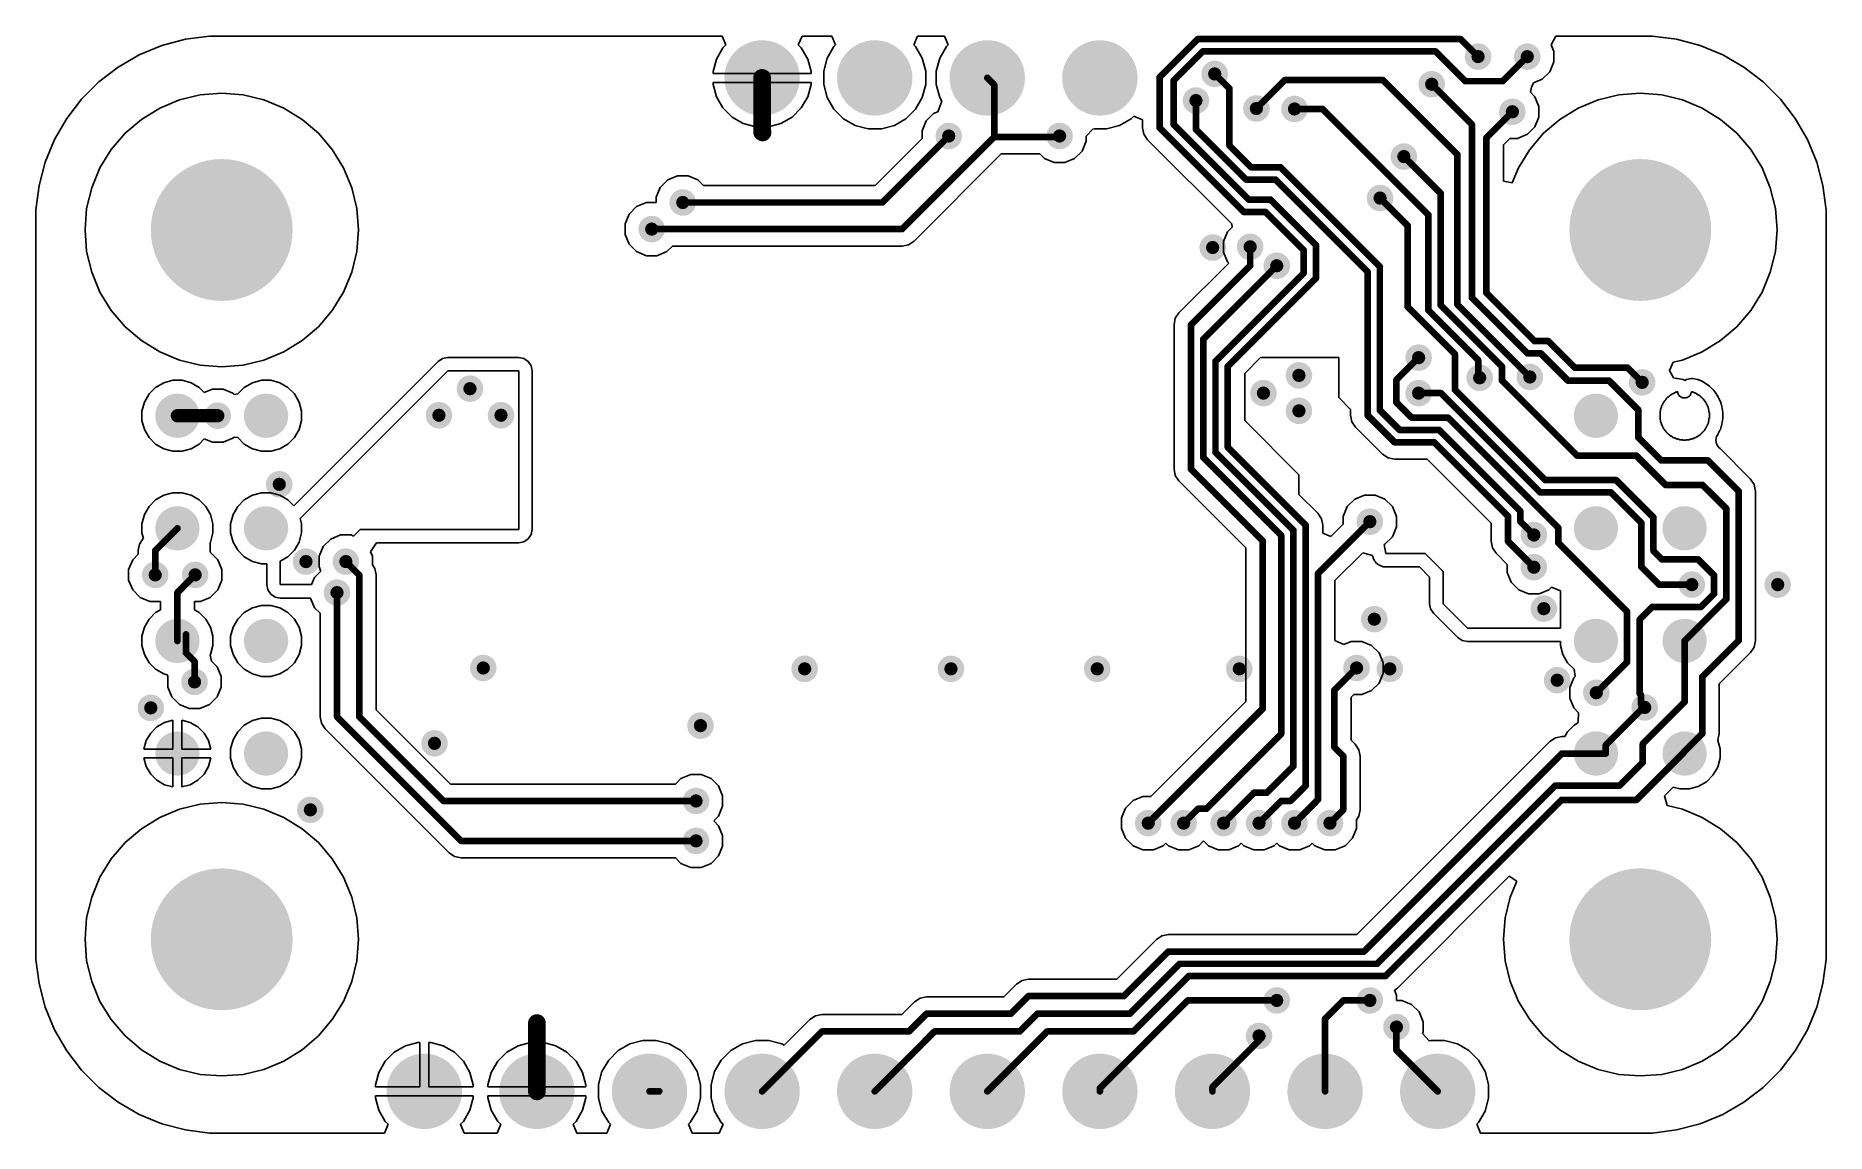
# Model space of a CAD drawing. Header units: inches. Extents: x 0.3 to 40.7, y 0.3 to 25.1.
import ezdxf

# ---------------------------------------------------------------- set-up
doc = ezdxf.new("R2010")
doc.units = ezdxf.units.IN
for name, color, linetype in [('BOTTOM', 5, 'Continuous'), ('Pad Holes', 156, 'Continuous'), ('Via Holes', 16, 'Continuous')]:
    doc.layers.add(name, color=color, linetype=linetype)

# ---------------------------------------------------------------- blocks, each defined once
blk = doc.blocks.new('TP_1_00MM_B_3038')
at = {"layer": 'BOTTOM'}
h = blk.add_hatch(color=5, dxfattribs=at)
edge = h.paths.add_edge_path()
edge.add_arc((0, 0), 0.5, 0, 360)
blk = doc.blocks.new('TP_1_00MM_B_3039')
at = {"layer": 'BOTTOM'}
h = blk.add_hatch(color=5, dxfattribs=at)
edge = h.paths.add_edge_path()
edge.add_arc((0, 0), 0.5, 0, 360)
blk = doc.blocks.new('TP_1_00MM_B_3040')
at = {"layer": 'BOTTOM'}
h = blk.add_hatch(color=5, dxfattribs=at)
edge = h.paths.add_edge_path()
edge.add_arc((0, 0), 0.5, 0, 360)
blk = doc.blocks.new('TP_1_00MM_B_3041')
at = {"layer": 'BOTTOM'}
h = blk.add_hatch(color=5, dxfattribs=at)
edge = h.paths.add_edge_path()
edge.add_arc((0, 0), 0.5, 0, 360)
blk = doc.blocks.new('TP_1_00MM_B_3042')
at = {"layer": 'BOTTOM'}
h = blk.add_hatch(color=5, dxfattribs=at)
edge = h.paths.add_edge_path()
edge.add_arc((0, 0), 0.5, 0, 360)
blk = doc.blocks.new('TP_1_00MM_B_3043')
at = {"layer": 'BOTTOM'}
h = blk.add_hatch(color=5, dxfattribs=at)
edge = h.paths.add_edge_path()
edge.add_arc((0, 0), 0.5, 0, 360)
blk = doc.blocks.new('TP_1_00MM_B_3044')
at = {"layer": 'BOTTOM'}
h = blk.add_hatch(color=5, dxfattribs=at)
edge = h.paths.add_edge_path()
edge.add_arc((0, 0), 0.5, 0, 360)
blk = doc.blocks.new('TP_1_00MM_B_3045')
at = {"layer": 'BOTTOM'}
h = blk.add_hatch(color=5, dxfattribs=at)
edge = h.paths.add_edge_path()
edge.add_arc((0, 0), 0.5, 0, 360)
blk = doc.blocks.new('TP_1_00MM_B_3046')
at = {"layer": 'BOTTOM'}
h = blk.add_hatch(color=5, dxfattribs=at)
edge = h.paths.add_edge_path()
edge.add_arc((0, 0), 0.5, 0, 360)
blk = doc.blocks.new('TP_1_00MM_B_3047')
at = {"layer": 'BOTTOM'}
h = blk.add_hatch(color=5, dxfattribs=at)
edge = h.paths.add_edge_path()
edge.add_arc((0, 0), 0.5, 0, 360)
blk = doc.blocks.new('TP_1_00MM_B_3048')
at = {"layer": 'BOTTOM'}
h = blk.add_hatch(color=5, dxfattribs=at)
edge = h.paths.add_edge_path()
edge.add_arc((0, 0), 0.5, 0, 360)
blk = doc.blocks.new('TP_1_00MM_B_3049')
at = {"layer": 'BOTTOM'}
h = blk.add_hatch(color=5, dxfattribs=at)
edge = h.paths.add_edge_path()
edge.add_arc((0, 0), 0.5, 0, 360)
blk = doc.blocks.new('TP_1_00MM_B_3050')
at = {"layer": 'BOTTOM'}
h = blk.add_hatch(color=5, dxfattribs=at)
edge = h.paths.add_edge_path()
edge.add_arc((0, 0), 0.5, 0, 360)
blk = doc.blocks.new('TP_1_00MM_B_3051')
at = {"layer": 'BOTTOM'}
h = blk.add_hatch(color=5, dxfattribs=at)
edge = h.paths.add_edge_path()
edge.add_arc((0, 0), 0.5, 0, 360)
blk = doc.blocks.new('TP_1_00MM_B_3052')
at = {"layer": 'BOTTOM'}
h = blk.add_hatch(color=5, dxfattribs=at)
edge = h.paths.add_edge_path()
edge.add_arc((0, 0), 0.5, 0, 360)
blk = doc.blocks.new('PIN_HEADER_2_54___VERT__1_4POS_F_________1_3077')
at = {"layer": 'BOTTOM'}
h = blk.add_hatch(color=5, dxfattribs=at)
edge = h.paths.add_edge_path()
edge.add_arc((-3.81, 0), 0.85, 0, 360)
h = blk.add_hatch(color=5, dxfattribs=at)
edge = h.paths.add_edge_path()
edge.add_arc((-1.27, 0), 0.85, 0, 360)
h = blk.add_hatch(color=5, dxfattribs=at)
edge = h.paths.add_edge_path()
edge.add_arc((1.27, 0), 0.85, 0, 360)
h = blk.add_hatch(color=5, dxfattribs=at)
edge = h.paths.add_edge_path()
edge.add_arc((3.81, 0), 0.85, 0, 360)
at = {"layer": 'Pad Holes'}
h = blk.add_hatch(color=7, dxfattribs=at)
edge = h.paths.add_edge_path()
edge.add_arc((-3.81, 0), 0.5, 0, 360)
h = blk.add_hatch(color=7, dxfattribs=at)
edge = h.paths.add_edge_path()
edge.add_arc((-1.27, 0), 0.5, 0, 360)
h = blk.add_hatch(color=7, dxfattribs=at)
edge = h.paths.add_edge_path()
edge.add_arc((1.27, 0), 0.5, 0, 360)
h = blk.add_hatch(color=7, dxfattribs=at)
edge = h.paths.add_edge_path()
edge.add_arc((3.81, 0), 0.5, 0, 360)
blk = doc.blocks.new('PIN_HEADER_2_54___VERT__1_10POS_3078')
at = {"layer": 'BOTTOM'}
h = blk.add_hatch(color=5, dxfattribs=at)
edge = h.paths.add_edge_path()
edge.add_arc((-11.43, 0), 0.85, 0, 360)
h = blk.add_hatch(color=5, dxfattribs=at)
edge = h.paths.add_edge_path()
edge.add_arc((-8.89, 0), 0.85, 0, 360)
h = blk.add_hatch(color=5, dxfattribs=at)
edge = h.paths.add_edge_path()
edge.add_arc((-6.35, 0), 0.85, 0, 360)
h = blk.add_hatch(color=5, dxfattribs=at)
edge = h.paths.add_edge_path()
edge.add_arc((-3.81, 0), 0.85, 0, 360)
h = blk.add_hatch(color=5, dxfattribs=at)
edge = h.paths.add_edge_path()
edge.add_arc((-1.27, 0), 0.85, 0, 360)
h = blk.add_hatch(color=5, dxfattribs=at)
edge = h.paths.add_edge_path()
edge.add_arc((1.27, 0), 0.85, 0, 360)
h = blk.add_hatch(color=5, dxfattribs=at)
edge = h.paths.add_edge_path()
edge.add_arc((3.81, 0), 0.85, 0, 360)
h = blk.add_hatch(color=5, dxfattribs=at)
edge = h.paths.add_edge_path()
edge.add_arc((6.35, 0), 0.85, 0, 360)
h = blk.add_hatch(color=5, dxfattribs=at)
edge = h.paths.add_edge_path()
edge.add_arc((8.89, 0), 0.85, 0, 360)
h = blk.add_hatch(color=5, dxfattribs=at)
edge = h.paths.add_edge_path()
edge.add_arc((11.43, 0), 0.85, 0, 360)
at = {"layer": 'Pad Holes'}
h = blk.add_hatch(color=7, dxfattribs=at)
edge = h.paths.add_edge_path()
edge.add_arc((-11.43, 0), 0.5, 0, 360)
h = blk.add_hatch(color=7, dxfattribs=at)
edge = h.paths.add_edge_path()
edge.add_arc((-8.89, 0), 0.5, 0, 360)
h = blk.add_hatch(color=7, dxfattribs=at)
edge = h.paths.add_edge_path()
edge.add_arc((-6.35, 0), 0.5, 0, 360)
h = blk.add_hatch(color=7, dxfattribs=at)
edge = h.paths.add_edge_path()
edge.add_arc((-3.81, 0), 0.5, 0, 360)
h = blk.add_hatch(color=7, dxfattribs=at)
edge = h.paths.add_edge_path()
edge.add_arc((-1.27, 0), 0.5, 0, 360)
h = blk.add_hatch(color=7, dxfattribs=at)
edge = h.paths.add_edge_path()
edge.add_arc((1.27, 0), 0.5, 0, 360)
h = blk.add_hatch(color=7, dxfattribs=at)
edge = h.paths.add_edge_path()
edge.add_arc((3.81, 0), 0.5, 0, 360)
h = blk.add_hatch(color=7, dxfattribs=at)
edge = h.paths.add_edge_path()
edge.add_arc((6.35, 0), 0.5, 0, 360)
h = blk.add_hatch(color=7, dxfattribs=at)
edge = h.paths.add_edge_path()
edge.add_arc((8.89, 0), 0.5, 0, 360)
h = blk.add_hatch(color=7, dxfattribs=at)
edge = h.paths.add_edge_path()
edge.add_arc((11.43, 0), 0.5, 0, 360)

msp = doc.modelspace()

# ---------------------------------------------------------------- hatches: boundary and pattern name
at = {"layer": 'BOTTOM'}
h = msp.add_hatch(color=5, dxfattribs=at)
edge = h.paths.add_edge_path()
edge.add_arc((32.841, 24.591), 0.3, 0, 360)
h = msp.add_hatch(color=5, dxfattribs=at)
edge = h.paths.add_edge_path()
edge.add_arc((33.95, 24.59), 0.3, 0, 360)
h = msp.add_hatch(color=5, dxfattribs=at)
edge = h.paths.add_edge_path()
edge.add_arc((26.9, 24.2), 0.3, 0, 360)
h = msp.add_hatch(color=5, dxfattribs=at)
edge = h.paths.add_edge_path()
edge.add_arc((31.795, 23.968), 0.3, 0, 360)
h = msp.add_hatch(color=5, dxfattribs=at)
edge = h.paths.add_edge_path()
edge.add_arc((26.477, 23.599), 0.3, 0, 360)
h = msp.add_hatch(color=5, dxfattribs=at)
edge = h.paths.add_edge_path()
edge.add_arc((27.84, 23.42), 0.3, 0, 360)
h = msp.add_hatch(color=5, dxfattribs=at)
edge = h.paths.add_edge_path()
edge.add_arc((28.7, 23.41), 0.3, 0, 360)
h = msp.add_hatch(color=5, dxfattribs=at)
edge = h.paths.add_edge_path()
edge.add_arc((33.615, 23.347), 0.3, 0, 360)
h = msp.add_hatch(color=5, dxfattribs=at)
edge = h.paths.add_edge_path()
edge.add_arc((20.9, 22.8), 0.3, 0, 360)
h = msp.add_hatch(color=5, dxfattribs=at)
edge = h.paths.add_edge_path()
edge.add_arc((23.4, 22.8), 0.3, 0, 360)
h = msp.add_hatch(color=5, dxfattribs=at)
edge = h.paths.add_edge_path()
edge.add_arc((31.167, 22.336), 0.3, 0, 360)
h = msp.add_hatch(color=5, dxfattribs=at)
edge = h.paths.add_edge_path()
edge.add_arc((4.5, 20.68), 1.5, 0, 360)
h = msp.add_hatch(color=5, dxfattribs=at)
edge = h.paths.add_edge_path()
edge.add_arc((36.5, 20.68), 1.5, 0, 360)
h = msp.add_hatch(color=5, dxfattribs=at)
edge = h.paths.add_edge_path()
edge.add_arc((14.9, 21.3), 0.3, 0, 360)
h = msp.add_hatch(color=5, dxfattribs=at)
edge = h.paths.add_edge_path()
edge.add_arc((30.63, 21.4), 0.3, 0, 360)
h = msp.add_hatch(color=5, dxfattribs=at)
edge = h.paths.add_edge_path()
edge.add_arc((14.2, 20.7), 0.3, 0, 360)
h = msp.add_hatch(color=5, dxfattribs=at)
edge = h.paths.add_edge_path()
edge.add_arc((27.7, 20.3), 0.3, 0, 360)
h = msp.add_hatch(color=5, dxfattribs=at)
edge = h.paths.add_edge_path()
edge.add_arc((26.854, 20.284), 0.3, 0, 360)
h = msp.add_hatch(color=5, dxfattribs=at)
edge = h.paths.add_edge_path()
edge.add_arc((28.3, 19.873), 0.3, 0, 360)
h = msp.add_hatch(color=5, dxfattribs=at)
edge = h.paths.add_edge_path()
edge.add_arc((31.5, 17.8), 0.3, 0, 360)
h = msp.add_hatch(color=5, dxfattribs=at)
edge = h.paths.add_edge_path()
edge.add_arc((10.1, 17.1), 0.3, 0, 360)
h = msp.add_hatch(color=5, dxfattribs=at)
edge = h.paths.add_edge_path()
edge.add_arc((28.8, 17.4), 0.3, 0, 360)
h = msp.add_hatch(color=5, dxfattribs=at)
edge = h.paths.add_edge_path()
edge.add_arc((32.877, 17.346), 0.3, 0, 360)
h = msp.add_hatch(color=5, dxfattribs=at)
edge = h.paths.add_edge_path()
edge.add_arc((34.009, 17.364), 0.3, 0, 360)
h = msp.add_hatch(color=5, dxfattribs=at)
edge = h.paths.add_edge_path()
edge.add_arc((36.543, 17.243), 0.3, 0, 360)
h = msp.add_hatch(color=5, dxfattribs=at)
edge = h.paths.add_edge_path()
edge.add_arc((28, 17), 0.3, 0, 360)
h = msp.add_hatch(color=5, dxfattribs=at)
edge = h.paths.add_edge_path()
edge.add_arc((31.5, 17), 0.3, 0, 360)
h = msp.add_hatch(color=5, dxfattribs=at)
edge = h.paths.add_edge_path()
edge.add_arc((4.41, 16.49), 0.3, 0, 360)
h = msp.add_hatch(color=5, dxfattribs=at)
edge = h.paths.add_edge_path()
edge.add_arc((9.4, 16.5), 0.3, 0, 360)
h = msp.add_hatch(color=5, dxfattribs=at)
edge = h.paths.add_edge_path()
edge.add_arc((10.8, 16.5), 0.3, 0, 360)
h = msp.add_hatch(color=5, dxfattribs=at)
edge = h.paths.add_edge_path()
edge.add_arc((28.8, 16.6), 0.3, 0, 360)
h = msp.add_hatch(color=5, dxfattribs=at)
edge = h.paths.add_edge_path()
edge.add_arc((5.798, 14.943), 0.3, 0, 360)
h = msp.add_hatch(color=5, dxfattribs=at)
edge = h.paths.add_edge_path()
edge.add_arc((30.4, 14.1), 0.3, 0, 360)
h = msp.add_hatch(color=5, dxfattribs=at)
edge = h.paths.add_edge_path()
edge.add_arc((34.1, 13.8), 0.3, 0, 360)
h = msp.add_hatch(color=5, dxfattribs=at)
edge = h.paths.add_edge_path()
edge.add_arc((6.4, 13.2), 0.3, 0, 360)
h = msp.add_hatch(color=5, dxfattribs=at)
edge = h.paths.add_edge_path()
edge.add_arc((7.3, 13.2), 0.3, 0, 360)
h = msp.add_hatch(color=5, dxfattribs=at)
edge = h.paths.add_edge_path()
edge.add_arc((34.1, 13.073), 0.3, 0, 360)
h = msp.add_hatch(color=5, dxfattribs=at)
edge = h.paths.add_edge_path()
edge.add_arc((3, 12.9), 0.3, 0, 360)
h = msp.add_hatch(color=5, dxfattribs=at)
edge = h.paths.add_edge_path()
edge.add_arc((3.9, 12.9), 0.3, 0, 360)
h = msp.add_hatch(color=5, dxfattribs=at)
edge = h.paths.add_edge_path()
edge.add_arc((37.663, 12.68), 0.3, 0, 360)
h = msp.add_hatch(color=5, dxfattribs=at)
edge = h.paths.add_edge_path()
edge.add_arc((39.6, 12.68), 0.3, 0, 360)
h = msp.add_hatch(color=5, dxfattribs=at)
edge = h.paths.add_edge_path()
edge.add_arc((7.1, 12.5), 0.3, 0, 360)
h = msp.add_hatch(color=5, dxfattribs=at)
edge = h.paths.add_edge_path()
edge.add_arc((30.5, 11.9), 0.3, 0, 360)
h = msp.add_hatch(color=5, dxfattribs=at)
edge = h.paths.add_edge_path()
edge.add_arc((34.324, 12.138), 0.3, 0, 360)
h = msp.add_hatch(color=5, dxfattribs=at)
edge = h.paths.add_edge_path()
edge.add_arc((10.4, 10.8), 0.3, 0, 360)
h = msp.add_hatch(color=5, dxfattribs=at)
edge = h.paths.add_edge_path()
edge.add_arc((17.65, 10.78), 0.3, 0, 360)
h = msp.add_hatch(color=5, dxfattribs=at)
edge = h.paths.add_edge_path()
edge.add_arc((20.95, 10.78), 0.3, 0, 360)
h = msp.add_hatch(color=5, dxfattribs=at)
edge = h.paths.add_edge_path()
edge.add_arc((24.25, 10.78), 0.3, 0, 360)
h = msp.add_hatch(color=5, dxfattribs=at)
edge = h.paths.add_edge_path()
edge.add_arc((27.455, 10.78), 0.3, 0, 360)
h = msp.add_hatch(color=5, dxfattribs=at)
edge = h.paths.add_edge_path()
edge.add_arc((30.1, 10.8), 0.3, 0, 360)
h = msp.add_hatch(color=5, dxfattribs=at)
edge = h.paths.add_edge_path()
edge.add_arc((30.85, 10.78), 0.3, 0, 360)
h = msp.add_hatch(color=5, dxfattribs=at)
edge = h.paths.add_edge_path()
edge.add_arc((3.886, 10.486), 0.3, 0, 360)
h = msp.add_hatch(color=5, dxfattribs=at)
edge = h.paths.add_edge_path()
edge.add_arc((34.625, 10.524), 0.3, 0, 360)
h = msp.add_hatch(color=5, dxfattribs=at)
edge = h.paths.add_edge_path()
edge.add_arc((35.508, 10.241), 0.3, 0, 360)
h = msp.add_hatch(color=5, dxfattribs=at)
edge = h.paths.add_edge_path()
edge.add_arc((2.9, 9.9), 0.3, 0, 360)
h = msp.add_hatch(color=5, dxfattribs=at)
edge = h.paths.add_edge_path()
edge.add_arc((36.6, 9.91), 0.3, 0, 360)
h = msp.add_hatch(color=5, dxfattribs=at)
edge = h.paths.add_edge_path()
edge.add_arc((15.3, 9.5), 0.3, 0, 360)
h = msp.add_hatch(color=5, dxfattribs=at)
edge = h.paths.add_edge_path()
edge.add_arc((9.3, 9.1), 0.3, 0, 360)
h = msp.add_hatch(color=5, dxfattribs=at)
edge = h.paths.add_edge_path()
edge.add_arc((15.2, 7.8), 0.3, 0, 360)
h = msp.add_hatch(color=5, dxfattribs=at)
edge = h.paths.add_edge_path()
edge.add_arc((6.5, 7.6), 0.3, 0, 360)
h = msp.add_hatch(color=5, dxfattribs=at)
edge = h.paths.add_edge_path()
edge.add_arc((25.4, 7.3), 0.3, 0, 360)
h = msp.add_hatch(color=5, dxfattribs=at)
edge = h.paths.add_edge_path()
edge.add_arc((26.2, 7.3), 0.3, 0, 360)
h = msp.add_hatch(color=5, dxfattribs=at)
edge = h.paths.add_edge_path()
edge.add_arc((27.1, 7.3), 0.3, 0, 360)
h = msp.add_hatch(color=5, dxfattribs=at)
edge = h.paths.add_edge_path()
edge.add_arc((27.9, 7.3), 0.3, 0, 360)
h = msp.add_hatch(color=5, dxfattribs=at)
edge = h.paths.add_edge_path()
edge.add_arc((28.7, 7.3), 0.3, 0, 360)
h = msp.add_hatch(color=5, dxfattribs=at)
edge = h.paths.add_edge_path()
edge.add_arc((29.5, 7.3), 0.3, 0, 360)
h = msp.add_hatch(color=5, dxfattribs=at)
edge = h.paths.add_edge_path()
edge.add_arc((15.2, 6.9), 0.3, 0, 360)
h = msp.add_hatch(color=5, dxfattribs=at)
edge = h.paths.add_edge_path()
edge.add_arc((4.5, 4.68), 1.5, 0, 360)
h = msp.add_hatch(color=5, dxfattribs=at)
edge = h.paths.add_edge_path()
edge.add_arc((36.5, 4.68), 1.5, 0, 360)
h = msp.add_hatch(color=5, dxfattribs=at)
edge = h.paths.add_edge_path()
edge.add_arc((28.3, 3.3), 0.3, 0, 360)
h = msp.add_hatch(color=5, dxfattribs=at)
edge = h.paths.add_edge_path()
edge.add_arc((30.4, 3.3), 0.3, 0, 360)
h = msp.add_hatch(color=5, dxfattribs=at)
edge = h.paths.add_edge_path()
edge.add_arc((31, 2.7), 0.3, 0, 360)
h = msp.add_hatch(color=5, dxfattribs=at)
edge = h.paths.add_edge_path()
edge.add_arc((27.9, 2.5), 0.3, 0, 360)
at = {"layer": 'Pad Holes'}
h = msp.add_hatch(color=7, dxfattribs=at)
edge = h.paths.add_edge_path()
edge.add_arc((4.5, 20.68), 1.6, 0, 360)
h = msp.add_hatch(color=7, dxfattribs=at)
edge = h.paths.add_edge_path()
edge.add_arc((36.5, 20.68), 1.6, 0, 360)
h = msp.add_hatch(color=7, dxfattribs=at)
edge = h.paths.add_edge_path()
edge.add_arc((4.5, 4.68), 1.6, 0, 360)
h = msp.add_hatch(color=7, dxfattribs=at)
edge = h.paths.add_edge_path()
edge.add_arc((36.5, 4.68), 1.6, 0, 360)
at = {"layer": 'Via Holes'}
h = msp.add_hatch(color=7, dxfattribs=at)
edge = h.paths.add_edge_path()
edge.add_arc((32.841, 24.591), 0.15, 0, 360)
h = msp.add_hatch(color=7, dxfattribs=at)
edge = h.paths.add_edge_path()
edge.add_arc((33.95, 24.59), 0.15, 0, 360)
h = msp.add_hatch(color=7, dxfattribs=at)
edge = h.paths.add_edge_path()
edge.add_arc((26.9, 24.2), 0.15, 0, 360)
h = msp.add_hatch(color=7, dxfattribs=at)
edge = h.paths.add_edge_path()
edge.add_arc((31.795, 23.968), 0.15, 0, 360)
h = msp.add_hatch(color=7, dxfattribs=at)
edge = h.paths.add_edge_path()
edge.add_arc((26.477, 23.599), 0.15, 0, 360)
h = msp.add_hatch(color=7, dxfattribs=at)
edge = h.paths.add_edge_path()
edge.add_arc((27.84, 23.42), 0.15, 0, 360)
h = msp.add_hatch(color=7, dxfattribs=at)
edge = h.paths.add_edge_path()
edge.add_arc((28.7, 23.41), 0.15, 0, 360)
h = msp.add_hatch(color=7, dxfattribs=at)
edge = h.paths.add_edge_path()
edge.add_arc((33.615, 23.347), 0.15, 0, 360)
h = msp.add_hatch(color=7, dxfattribs=at)
edge = h.paths.add_edge_path()
edge.add_arc((20.9, 22.8), 0.15, 0, 360)
h = msp.add_hatch(color=7, dxfattribs=at)
edge = h.paths.add_edge_path()
edge.add_arc((23.4, 22.8), 0.15, 0, 360)
h = msp.add_hatch(color=7, dxfattribs=at)
edge = h.paths.add_edge_path()
edge.add_arc((31.167, 22.336), 0.15, 0, 360)
h = msp.add_hatch(color=7, dxfattribs=at)
edge = h.paths.add_edge_path()
edge.add_arc((14.9, 21.3), 0.15, 0, 360)
h = msp.add_hatch(color=7, dxfattribs=at)
edge = h.paths.add_edge_path()
edge.add_arc((30.63, 21.4), 0.15, 0, 360)
h = msp.add_hatch(color=7, dxfattribs=at)
edge = h.paths.add_edge_path()
edge.add_arc((14.2, 20.7), 0.15, 0, 360)
h = msp.add_hatch(color=7, dxfattribs=at)
edge = h.paths.add_edge_path()
edge.add_arc((26.854, 20.284), 0.15, 0, 360)
h = msp.add_hatch(color=7, dxfattribs=at)
edge = h.paths.add_edge_path()
edge.add_arc((27.7, 20.3), 0.15, 0, 360)
h = msp.add_hatch(color=7, dxfattribs=at)
edge = h.paths.add_edge_path()
edge.add_arc((28.3, 19.873), 0.15, 0, 360)
h = msp.add_hatch(color=7, dxfattribs=at)
edge = h.paths.add_edge_path()
edge.add_arc((31.5, 17.8), 0.15, 0, 360)
h = msp.add_hatch(color=7, dxfattribs=at)
edge = h.paths.add_edge_path()
edge.add_arc((28.8, 17.4), 0.15, 0, 360)
h = msp.add_hatch(color=7, dxfattribs=at)
edge = h.paths.add_edge_path()
edge.add_arc((32.877, 17.346), 0.15, 0, 360)
h = msp.add_hatch(color=7, dxfattribs=at)
edge = h.paths.add_edge_path()
edge.add_arc((34.009, 17.364), 0.15, 0, 360)
h = msp.add_hatch(color=7, dxfattribs=at)
edge = h.paths.add_edge_path()
edge.add_arc((36.543, 17.243), 0.15, 0, 360)
h = msp.add_hatch(color=7, dxfattribs=at)
edge = h.paths.add_edge_path()
edge.add_arc((10.1, 17.1), 0.15, 0, 360)
h = msp.add_hatch(color=7, dxfattribs=at)
edge = h.paths.add_edge_path()
edge.add_arc((28, 17), 0.15, 0, 360)
h = msp.add_hatch(color=7, dxfattribs=at)
edge = h.paths.add_edge_path()
edge.add_arc((31.5, 17), 0.15, 0, 360)
h = msp.add_hatch(color=7, dxfattribs=at)
edge = h.paths.add_edge_path()
edge.add_arc((4.41, 16.49), 0.15, 0, 360)
h = msp.add_hatch(color=7, dxfattribs=at)
edge = h.paths.add_edge_path()
edge.add_arc((9.4, 16.5), 0.15, 0, 360)
h = msp.add_hatch(color=7, dxfattribs=at)
edge = h.paths.add_edge_path()
edge.add_arc((10.8, 16.5), 0.15, 0, 360)
h = msp.add_hatch(color=7, dxfattribs=at)
edge = h.paths.add_edge_path()
edge.add_arc((28.8, 16.6), 0.15, 0, 360)
h = msp.add_hatch(color=7, dxfattribs=at)
edge = h.paths.add_edge_path()
edge.add_arc((5.798, 14.943), 0.15, 0, 360)
h = msp.add_hatch(color=7, dxfattribs=at)
edge = h.paths.add_edge_path()
edge.add_arc((30.4, 14.1), 0.15, 0, 360)
h = msp.add_hatch(color=7, dxfattribs=at)
edge = h.paths.add_edge_path()
edge.add_arc((34.1, 13.8), 0.15, 0, 360)
h = msp.add_hatch(color=7, dxfattribs=at)
edge = h.paths.add_edge_path()
edge.add_arc((6.4, 13.2), 0.15, 0, 360)
h = msp.add_hatch(color=7, dxfattribs=at)
edge = h.paths.add_edge_path()
edge.add_arc((7.3, 13.2), 0.15, 0, 360)
h = msp.add_hatch(color=7, dxfattribs=at)
edge = h.paths.add_edge_path()
edge.add_arc((3, 12.9), 0.15, 0, 360)
h = msp.add_hatch(color=7, dxfattribs=at)
edge = h.paths.add_edge_path()
edge.add_arc((3.9, 12.9), 0.15, 0, 360)
h = msp.add_hatch(color=7, dxfattribs=at)
edge = h.paths.add_edge_path()
edge.add_arc((34.1, 13.073), 0.15, 0, 360)
h = msp.add_hatch(color=7, dxfattribs=at)
edge = h.paths.add_edge_path()
edge.add_arc((7.1, 12.5), 0.15, 0, 360)
h = msp.add_hatch(color=7, dxfattribs=at)
edge = h.paths.add_edge_path()
edge.add_arc((37.663, 12.68), 0.15, 0, 360)
h = msp.add_hatch(color=7, dxfattribs=at)
edge = h.paths.add_edge_path()
edge.add_arc((39.6, 12.68), 0.15, 0, 360)
h = msp.add_hatch(color=7, dxfattribs=at)
edge = h.paths.add_edge_path()
edge.add_arc((34.324, 12.138), 0.15, 0, 360)
h = msp.add_hatch(color=7, dxfattribs=at)
edge = h.paths.add_edge_path()
edge.add_arc((30.5, 11.9), 0.15, 0, 360)
h = msp.add_hatch(color=7, dxfattribs=at)
edge = h.paths.add_edge_path()
edge.add_arc((10.4, 10.8), 0.15, 0, 360)
h = msp.add_hatch(color=7, dxfattribs=at)
edge = h.paths.add_edge_path()
edge.add_arc((17.65, 10.78), 0.15, 0, 360)
h = msp.add_hatch(color=7, dxfattribs=at)
edge = h.paths.add_edge_path()
edge.add_arc((20.95, 10.78), 0.15, 0, 360)
h = msp.add_hatch(color=7, dxfattribs=at)
edge = h.paths.add_edge_path()
edge.add_arc((24.25, 10.78), 0.15, 0, 360)
h = msp.add_hatch(color=7, dxfattribs=at)
edge = h.paths.add_edge_path()
edge.add_arc((27.455, 10.78), 0.15, 0, 360)
h = msp.add_hatch(color=7, dxfattribs=at)
edge = h.paths.add_edge_path()
edge.add_arc((30.1, 10.8), 0.15, 0, 360)
h = msp.add_hatch(color=7, dxfattribs=at)
edge = h.paths.add_edge_path()
edge.add_arc((30.85, 10.78), 0.15, 0, 360)
h = msp.add_hatch(color=7, dxfattribs=at)
edge = h.paths.add_edge_path()
edge.add_arc((3.886, 10.486), 0.15, 0, 360)
h = msp.add_hatch(color=7, dxfattribs=at)
edge = h.paths.add_edge_path()
edge.add_arc((34.625, 10.524), 0.15, 0, 360)
h = msp.add_hatch(color=7, dxfattribs=at)
edge = h.paths.add_edge_path()
edge.add_arc((35.508, 10.241), 0.15, 0, 360)
h = msp.add_hatch(color=7, dxfattribs=at)
edge = h.paths.add_edge_path()
edge.add_arc((2.9, 9.9), 0.15, 0, 360)
h = msp.add_hatch(color=7, dxfattribs=at)
edge = h.paths.add_edge_path()
edge.add_arc((36.6, 9.91), 0.15, 0, 360)
h = msp.add_hatch(color=7, dxfattribs=at)
edge = h.paths.add_edge_path()
edge.add_arc((15.3, 9.5), 0.15, 0, 360)
h = msp.add_hatch(color=7, dxfattribs=at)
edge = h.paths.add_edge_path()
edge.add_arc((9.3, 9.1), 0.15, 0, 360)
h = msp.add_hatch(color=7, dxfattribs=at)
edge = h.paths.add_edge_path()
edge.add_arc((6.5, 7.6), 0.15, 0, 360)
h = msp.add_hatch(color=7, dxfattribs=at)
edge = h.paths.add_edge_path()
edge.add_arc((15.2, 7.8), 0.15, 0, 360)
h = msp.add_hatch(color=7, dxfattribs=at)
edge = h.paths.add_edge_path()
edge.add_arc((25.4, 7.3), 0.15, 0, 360)
h = msp.add_hatch(color=7, dxfattribs=at)
edge = h.paths.add_edge_path()
edge.add_arc((26.2, 7.3), 0.15, 0, 360)
h = msp.add_hatch(color=7, dxfattribs=at)
edge = h.paths.add_edge_path()
edge.add_arc((27.1, 7.3), 0.15, 0, 360)
h = msp.add_hatch(color=7, dxfattribs=at)
edge = h.paths.add_edge_path()
edge.add_arc((27.9, 7.3), 0.15, 0, 360)
h = msp.add_hatch(color=7, dxfattribs=at)
edge = h.paths.add_edge_path()
edge.add_arc((28.7, 7.3), 0.15, 0, 360)
h = msp.add_hatch(color=7, dxfattribs=at)
edge = h.paths.add_edge_path()
edge.add_arc((29.5, 7.3), 0.15, 0, 360)
h = msp.add_hatch(color=7, dxfattribs=at)
edge = h.paths.add_edge_path()
edge.add_arc((15.2, 6.9), 0.15, 0, 360)
h = msp.add_hatch(color=7, dxfattribs=at)
edge = h.paths.add_edge_path()
edge.add_arc((28.3, 3.3), 0.15, 0, 360)
h = msp.add_hatch(color=7, dxfattribs=at)
edge = h.paths.add_edge_path()
edge.add_arc((30.4, 3.3), 0.15, 0, 360)
h = msp.add_hatch(color=7, dxfattribs=at)
edge = h.paths.add_edge_path()
edge.add_arc((31, 2.7), 0.15, 0, 360)
h = msp.add_hatch(color=7, dxfattribs=at)
edge = h.paths.add_edge_path()
edge.add_arc((27.9, 2.5), 0.15, 0, 360)

# ---------------------------------------------------------------- linework, layer by layer
at = {"layer": 'BOTTOM'}
for p, q in [((3.68, 24.982), (4.225, 25.054)), ((4.225, 25.054), (4.5, 25.054)), ((4.5, 25.054), (15.79, 25.054)), ((15.79, 25.054), (15.873, 24.854)), ((17.507, 24.854), (17.59, 25.054)), ((17.59, 25.054), (18.265, 25.054)), ((18.265, 25.054), (18.348, 24.854)), ((20.112, 24.854), (20.195, 25.054)), ((20.195, 25.054), (20.805, 25.054)), ((20.805, 25.054), (20.888, 24.854)), ((34.49, 24.854), (34.596, 25.054)), ((34.596, 25.054), (36.5, 25.054)), ((36.5, 25.054), (36.775, 25.054)), ((36.775, 25.054), (37.32, 24.982)), ((2.641, 24.63), (3.149, 24.84)), ((3.149, 24.84), (3.68, 24.982)), ((15.807, 24.788), (15.661, 24.536)), ((15.873, 24.854), (15.807, 24.788)), ((17.573, 24.788), (17.507, 24.854)), ((17.719, 24.536), (17.573, 24.788)), ((18.31, 24.816), (18.158, 24.554)), ((18.348, 24.854), (18.31, 24.816)), ((20.15, 24.816), (20.112, 24.854)), ((20.302, 24.554), (20.15, 24.816)), ((20.85, 24.816), (20.698, 24.554)), ((20.888, 24.854), (20.85, 24.816)), ((34.55, 24.709), (34.49, 24.854)), ((34.55, 24.471), (34.55, 24.709)), ((37.32, 24.982), (37.851, 24.84)), ((37.851, 24.84), (38.359, 24.63)), ((1.729, 24.02), (2.165, 24.355)), ((2.165, 24.355), (2.641, 24.63)), ((15.661, 24.536), (15.586, 24.255)), ((15.586, 24.255), (15.586, 24.21)), ((17.794, 24.255), (17.719, 24.536)), ((17.794, 24.21), (17.794, 24.255)), ((18.158, 24.554), (18.08, 24.261)), ((18.08, 24.261), (18.08, 23.959)), ((20.38, 24.261), (20.302, 24.554)), ((20.38, 23.959), (20.38, 24.261)), ((20.698, 24.554), (20.62, 24.261)), ((20.62, 24.261), (20.62, 23.959)), ((34.29, 24.081), (34.459, 24.25)), ((34.459, 24.25), (34.55, 24.471)), ((38.359, 24.63), (38.835, 24.355)), ((38.835, 24.355), (39.271, 24.02)), ((1.34, 23.631), (1.729, 24.02)), ((15.586, 24.21), (17.794, 24.21)), ((16.59, 24.01), (15.586, 24.01)), ((15.586, 24.01), (15.586, 23.965)), ((15.586, 23.965), (15.661, 23.684)), ((16.59, 23.006), (16.59, 24.01)), ((17.794, 24.01), (16.79, 24.01)), ((16.79, 24.01), (16.79, 23.006)), ((17.719, 23.684), (17.794, 23.965)), ((17.794, 23.965), (17.794, 24.01)), ((18.08, 23.959), (18.158, 23.666)), ((20.302, 23.666), (20.38, 23.959)), ((20.62, 23.959), (20.698, 23.666)), ((34.021, 23.79), (34.047, 23.9)), ((34.047, 23.9), (34.092, 23.999)), ((34.092, 23.999), (34.29, 24.081)), ((39.271, 24.02), (39.66, 23.631)), ((1.005, 23.195), (1.34, 23.631)), ((3.1, 23.428), (2.687, 23.175)), ((3.547, 23.614), (3.1, 23.428)), ((4.017, 23.727), (3.547, 23.614)), ((4.5, 23.765), (4.017, 23.727)), ((4.983, 23.727), (4.5, 23.765)), ((5.453, 23.614), (4.983, 23.727)), ((5.9, 23.428), (5.453, 23.614)), ((6.313, 23.175), (5.9, 23.428)), ((15.661, 23.684), (15.807, 23.432)), ((15.807, 23.432), (16.012, 23.227)), ((17.368, 23.227), (17.573, 23.432)), ((17.573, 23.432), (17.719, 23.684)), ((18.158, 23.666), (18.31, 23.404)), ((20.15, 23.404), (20.302, 23.666)), ((20.745, 23.584), (20.652, 23.347)), ((20.698, 23.666), (20.745, 23.585)), ((20.745, 23.585), (20.745, 23.584)), ((34.123, 23.687), (34.021, 23.79)), ((34.215, 23.467), (34.123, 23.687)), ((34.215, 23.228), (34.215, 23.467)), ((35.1, 23.428), (34.687, 23.175)), ((35.547, 23.614), (35.1, 23.428)), ((36.018, 23.727), (35.547, 23.614)), ((36.5, 23.765), (36.018, 23.727)), ((36.983, 23.727), (36.5, 23.765)), ((37.453, 23.614), (36.983, 23.727)), ((37.9, 23.428), (37.453, 23.614)), ((38.313, 23.175), (37.9, 23.428)), ((39.66, 23.631), (39.995, 23.195)), ((0.73, 22.719), (1.005, 23.195)), ((2.687, 23.175), (2.319, 22.861)), ((6.681, 22.861), (6.313, 23.175)), ((16.012, 23.227), (16.264, 23.081)), ((16.264, 23.081), (16.545, 23.006)), ((16.835, 23.006), (17.116, 23.081)), ((17.116, 23.081), (17.368, 23.227)), ((18.31, 23.404), (18.524, 23.19)), ((18.524, 23.19), (18.786, 23.038)), ((18.786, 23.038), (19.079, 22.96)), ((19.381, 22.96), (19.674, 23.038)), ((19.674, 23.038), (19.936, 23.19)), ((19.936, 23.19), (20.15, 23.404)), ((20.391, 23.14), (20.3, 22.919)), ((20.56, 23.309), (20.391, 23.14)), ((20.652, 23.347), (20.56, 23.309)), ((24.461, 22.96), (24.754, 23.038)), ((24.754, 23.038), (25.016, 23.19)), ((25.016, 23.19), (25.073, 23.246)), ((25.073, 23.246), (25.273, 23.163)), ((25.273, 23.163), (25.273, 22.987)), ((34.123, 23.007), (34.215, 23.228)), ((34.687, 23.175), (34.319, 22.861)), ((38.681, 22.861), (38.313, 23.175)), ((39.995, 23.195), (40.27, 22.719)), ((0.52, 22.211), (0.73, 22.719)), ((2.319, 22.861), (2.005, 22.493)), ((6.995, 22.493), (6.681, 22.861)), ((16.545, 23.006), (16.59, 23.006)), ((16.79, 23.006), (16.835, 23.006)), ((19.079, 22.96), (19.381, 22.96)), ((20.3, 22.741), (19.242, 21.682)), ((20.3, 22.919), (20.3, 22.741)), ((23.909, 22.46), (24, 22.681)), ((24, 22.795), (24.152, 22.953)), ((24, 22.681), (24, 22.795)), ((24.152, 22.953), (24.185, 22.96)), ((24.185, 22.96), (24.461, 22.96)), ((25.273, 22.987), (25.302, 22.841)), ((25.302, 22.841), (25.385, 22.717)), ((25.385, 22.717), (27.283, 20.818)), ((33.411, 22.603), (33.555, 22.747)), ((33.555, 22.747), (33.734, 22.747)), ((33.734, 22.747), (33.955, 22.839)), ((33.955, 22.839), (34.123, 23.007)), ((34.319, 22.861), (34.005, 22.493)), ((38.995, 22.493), (38.681, 22.861)), ((40.27, 22.719), (40.48, 22.211)), ((2.005, 22.493), (1.752, 22.08)), ((7.248, 22.08), (6.995, 22.493)), ((20.12, 20.43), (22.085, 22.394)), ((22.085, 22.394), (22.957, 22.394)), ((22.957, 22.394), (23.06, 22.291)), ((23.06, 22.291), (23.281, 22.2)), ((23.519, 22.2), (23.74, 22.291)), ((23.74, 22.291), (23.909, 22.46)), ((33.411, 21.781), (33.411, 22.603)), ((34.005, 22.493), (33.752, 22.08)), ((39.248, 22.08), (38.995, 22.493)), ((0.378, 21.68), (0.52, 22.211)), ((1.752, 22.08), (1.566, 21.633)), ((7.434, 21.633), (7.248, 22.08)), ((14.781, 21.9), (14.56, 21.809)), ((15.019, 21.9), (14.781, 21.9)), ((15.24, 21.809), (15.019, 21.9)), ((23.281, 22.2), (23.519, 22.2)), ((33.752, 22.08), (33.611, 21.742)), ((39.434, 21.633), (39.248, 22.08)), ((40.48, 22.211), (40.622, 21.68)), ((0.306, 21.135), (0.378, 21.68)), ((1.566, 21.633), (1.453, 21.163)), ((7.547, 21.163), (7.434, 21.633)), ((14.391, 21.64), (14.3, 21.419)), ((14.3, 21.419), (14.3, 21.3)), ((14.56, 21.809), (14.391, 21.64)), ((15.366, 21.682), (15.24, 21.809)), ((19.242, 21.682), (15.366, 21.682)), ((33.611, 21.742), (33.411, 21.781)), ((39.547, 21.163), (39.434, 21.633)), ((40.622, 21.68), (40.694, 21.135)), ((0.306, 20.86), (0.306, 21.135)), ((1.453, 21.163), (1.416, 20.68)), ((7.585, 20.68), (7.547, 21.163)), ((13.691, 21.04), (13.6, 20.819)), ((13.86, 21.209), (13.691, 21.04)), ((14.081, 21.3), (13.86, 21.209)), ((14.3, 21.3), (14.081, 21.3)), ((39.585, 20.68), (39.547, 21.163)), ((40.694, 21.135), (40.694, 20.86)), ((0.306, 4.5), (0.306, 20.86)), ((1.416, 20.68), (1.453, 20.197)), ((7.547, 20.197), (7.585, 20.68)), ((13.6, 20.819), (13.6, 20.581)), ((27.191, 20.64), (27.1, 20.419)), ((27.291, 20.74), (27.191, 20.64)), ((27.283, 20.818), (27.291, 20.74)), ((39.547, 20.197), (39.585, 20.68)), ((40.694, 20.86), (40.694, 4.5)), ((1.453, 20.197), (1.566, 19.727)), ((7.434, 19.727), (7.547, 20.197)), ((13.6, 20.581), (13.691, 20.36)), ((13.691, 20.36), (13.86, 20.191)), ((14.54, 20.191), (14.666, 20.318)), ((14.666, 20.318), (19.85, 20.318)), ((19.85, 20.318), (19.996, 20.347)), ((19.996, 20.347), (20.12, 20.43)), ((27.1, 20.419), (27.1, 20.181)), ((39.434, 19.727), (39.547, 20.197)), ((13.86, 20.191), (14.081, 20.1)), ((14.081, 20.1), (14.319, 20.1)), ((14.319, 20.1), (14.54, 20.191)), ((27.217, 19.935), (26.094, 18.812)), ((27.1, 20.181), (27.191, 19.96)), ((27.191, 19.96), (27.217, 19.935)), ((1.566, 19.727), (1.752, 19.28)), ((7.248, 19.28), (7.434, 19.727)), ((39.248, 19.28), (39.434, 19.727)), ((1.752, 19.28), (2.005, 18.867)), ((6.995, 18.867), (7.248, 19.28)), ((38.995, 18.867), (39.248, 19.28)), ((2.005, 18.867), (2.319, 18.499)), ((6.681, 18.499), (6.995, 18.867)), ((26.011, 18.688), (25.982, 18.541)), ((26.094, 18.812), (26.011, 18.688)), ((38.681, 18.499), (38.995, 18.867)), ((2.319, 18.499), (2.687, 18.185)), ((2.687, 18.185), (3.1, 17.932)), ((5.9, 17.932), (6.313, 18.185)), ((6.313, 18.185), (6.681, 18.499)), ((25.982, 18.541), (25.982, 15.288)), ((37.9, 17.932), (38.313, 18.185)), ((38.313, 18.185), (38.681, 18.499)), ((3.1, 17.932), (3.547, 17.746)), ((5.453, 17.746), (5.9, 17.932)), ((9.483, 17.783), (9.384, 17.716)), ((9.6, 17.806), (9.483, 17.783)), ((11.2, 17.806), (9.6, 17.806)), ((11.317, 17.783), (11.2, 17.806)), ((11.416, 17.716), (11.317, 17.783)), ((27.577, 17.445), (27.932, 17.8)), ((27.932, 17.8), (29.7, 17.8)), ((29.7, 17.8), (29.7, 16.9)), ((37.453, 17.746), (37.9, 17.932)), ((3.547, 17.746), (4.017, 17.633)), ((4.017, 17.633), (4.5, 17.596)), ((4.5, 17.596), (4.983, 17.633)), ((4.983, 17.633), (5.453, 17.746)), ((9.384, 17.716), (6.124, 14.457)), ((6.269, 14.169), (9.6, 17.5)), ((9.384, 17.716), (9.384, 17.716)), ((9.6, 17.5), (11.2, 17.5)), ((11.2, 17.5), (11.2, 13.926)), ((11.483, 17.617), (11.416, 17.716)), ((11.506, 17.5), (11.483, 17.617)), ((11.506, 13.926), (11.506, 17.5)), ((27.577, 16.383), (27.577, 17.445)), ((37.159, 17.508), (37.243, 17.696)), ((37.251, 17.344), (37.159, 17.508)), ((37.243, 17.696), (37.453, 17.746)), ((2.86, 16.981), (2.755, 16.799)), ((3.009, 17.13), (2.86, 16.981)), ((3.191, 17.235), (3.009, 17.13)), ((3.395, 17.29), (3.191, 17.235)), ((3.605, 17.29), (3.395, 17.29)), ((3.809, 17.235), (3.605, 17.29)), ((3.991, 17.13), (3.809, 17.235)), ((4.107, 17.014), (3.991, 17.13)), ((4.291, 17.09), (4.107, 17.014)), ((4.529, 17.09), (4.291, 17.09)), ((4.75, 16.999), (4.529, 17.09)), ((4.778, 16.97), (4.75, 16.999)), ((4.86, 16.981), (4.778, 16.97)), ((5.009, 17.13), (4.86, 16.981)), ((5.191, 17.235), (5.009, 17.13)), ((5.395, 17.29), (5.191, 17.235)), ((5.605, 17.29), (5.395, 17.29)), ((5.809, 17.235), (5.605, 17.29)), ((5.991, 17.13), (5.809, 17.235)), ((6.14, 16.981), (5.991, 17.13)), ((6.246, 16.799), (6.14, 16.981)), ((37.194, 16.961), (37.194, 16.965)), ((37.194, 16.965), (37.199, 16.965)), ((37.199, 16.965), (37.199, 16.97)), ((37.199, 16.97), (37.203, 16.97)), ((37.203, 16.97), (37.203, 16.974)), ((37.203, 16.974), (37.221, 16.974)), ((37.221, 16.974), (37.221, 16.983)), ((37.221, 16.983), (37.238, 16.983)), ((37.238, 16.983), (37.238, 16.987)), ((37.238, 16.987), (37.243, 16.987)), ((37.243, 16.987), (37.243, 16.992)), ((37.243, 16.992), (37.247, 16.992)), ((37.247, 16.992), (37.247, 16.996)), ((37.247, 16.996), (37.265, 16.996)), ((37.318, 17.333), (37.251, 17.344)), ((37.265, 16.996), (37.265, 17.005)), ((37.265, 17.005), (37.282, 17.005)), ((37.282, 17.005), (37.282, 17.009)), ((37.282, 17.009), (37.287, 17.009)), ((37.287, 17.009), (37.287, 17.018)), ((37.287, 17.018), (37.318, 17.018)), ((37.349, 17.333), (37.318, 17.333)), ((37.318, 17.018), (37.318, 17.027)), ((37.318, 17.027), (37.349, 17.027)), ((37.466, 17.31), (37.349, 17.333)), ((37.349, 17.027), (37.349, 16.987)), ((37.349, 16.987), (37.353, 16.987)), ((37.353, 16.987), (37.353, 16.983)), ((37.353, 16.983), (37.357, 16.983)), ((37.357, 16.983), (37.357, 16.97)), ((37.357, 16.97), (37.362, 16.97)), ((37.362, 16.97), (37.362, 16.965)), ((37.362, 16.965), (37.366, 16.965)), ((37.366, 16.965), (37.366, 16.961)), ((37.503, 17.285), (37.466, 17.31)), ((37.54, 17.31), (37.503, 17.285)), ((37.657, 17.333), (37.54, 17.31)), ((37.635, 16.957), (37.635, 16.974)), ((37.635, 16.974), (37.644, 16.974)), ((37.644, 16.974), (37.644, 17.005)), ((37.644, 17.005), (37.653, 17.005)), ((37.653, 17.005), (37.653, 17.009)), ((37.653, 17.009), (37.657, 17.009)), ((37.684, 17.333), (37.657, 17.333)), ((37.657, 17.009), (37.657, 17.027)), ((37.657, 17.027), (37.684, 17.027)), ((37.801, 17.31), (37.684, 17.333)), ((37.684, 17.027), (37.684, 17.023)), ((37.684, 17.023), (37.688, 17.023)), ((37.688, 17.023), (37.688, 17.018)), ((37.688, 17.018), (37.706, 17.018)), ((37.706, 17.018), (37.706, 17.014)), ((37.706, 17.014), (37.71, 17.014)), ((37.71, 17.014), (37.71, 17.005)), ((37.71, 17.005), (37.741, 17.005)), ((37.741, 17.005), (37.741, 16.996)), ((37.741, 16.996), (37.759, 16.996)), ((37.759, 16.996), (37.759, 16.992)), ((37.759, 16.992), (37.763, 16.992)), ((37.763, 16.992), (37.763, 16.987)), ((37.763, 16.987), (37.767, 16.987)), ((37.767, 16.987), (37.767, 16.983)), ((37.767, 16.983), (37.772, 16.983)), ((37.772, 16.983), (37.772, 16.987)), ((37.772, 16.987), (37.776, 16.987)), ((37.776, 16.987), (37.776, 16.983)), ((37.776, 16.983), (37.781, 16.983)), ((37.781, 16.983), (37.781, 16.979)), ((37.781, 16.979), (37.785, 16.979)), ((37.785, 16.979), (37.785, 16.974)), ((37.785, 16.974), (37.79, 16.974)), ((37.79, 16.974), (37.79, 16.97)), ((37.79, 16.97), (37.794, 16.97)), ((37.794, 16.97), (37.794, 16.965)), ((37.794, 16.965), (37.812, 16.965)), ((37.81, 17.303), (37.801, 17.31)), ((37.823, 17.301), (37.81, 17.303)), ((37.812, 16.965), (37.812, 16.961)), ((37.836, 17.292), (37.823, 17.301)), ((37.858, 17.288), (37.836, 17.292)), ((37.869, 17.28), (37.858, 17.288)), ((37.876, 17.279), (37.869, 17.28)), ((37.887, 17.271), (37.876, 17.279)), ((37.893, 17.27), (37.887, 17.271)), ((37.925, 17.249), (37.893, 17.27)), ((37.929, 17.248), (37.925, 17.249)), ((38.028, 17.182), (37.929, 17.248)), ((38.03, 17.179), (38.028, 17.182)), ((38.059, 17.16), (38.03, 17.179)), ((38.06, 17.157), (38.059, 17.16)), ((38.063, 17.155), (38.06, 17.157)), ((38.065, 17.153), (38.063, 17.155)), ((38.068, 17.151), (38.065, 17.153)), ((38.069, 17.148), (38.068, 17.151)), ((38.072, 17.146), (38.069, 17.148)), ((38.074, 17.144), (38.072, 17.146)), ((38.076, 17.142), (38.074, 17.144)), ((38.078, 17.139), (38.076, 17.142)), ((38.081, 17.138), (38.078, 17.139)), ((38.083, 17.135), (38.081, 17.138)), ((38.085, 17.133), (38.083, 17.135)), ((38.087, 17.131), (38.085, 17.133)), ((38.09, 17.129), (38.087, 17.131)), ((38.091, 17.126), (38.09, 17.129)), ((38.094, 17.124), (38.091, 17.126)), ((38.096, 17.122), (38.094, 17.124)), ((38.098, 17.12), (38.096, 17.122)), ((38.1, 17.117), (38.098, 17.12)), ((38.103, 17.116), (38.1, 17.117)), ((38.105, 17.113), (38.103, 17.116)), ((38.107, 17.111), (38.105, 17.113)), ((38.109, 17.108), (38.107, 17.111)), ((38.112, 17.107), (38.109, 17.108)), ((38.113, 17.104), (38.112, 17.107)), ((38.116, 17.102), (38.113, 17.104)), ((38.118, 17.1), (38.116, 17.102)), ((38.12, 17.098), (38.118, 17.1)), ((38.122, 17.095), (38.12, 17.098)), ((38.125, 17.093), (38.122, 17.095)), ((38.127, 17.091), (38.125, 17.093)), ((38.129, 17.089), (38.127, 17.091)), ((38.131, 17.086), (38.129, 17.089)), ((38.134, 17.085), (38.131, 17.086)), ((38.135, 17.082), (38.134, 17.085)), ((38.138, 17.08), (38.135, 17.082)), ((38.14, 17.078), (38.138, 17.08)), ((38.143, 17.076), (38.14, 17.078)), ((38.144, 17.073), (38.143, 17.076)), ((38.147, 17.071), (38.144, 17.073)), ((38.149, 17.069), (38.147, 17.071)), ((38.151, 17.067), (38.149, 17.069)), ((38.153, 17.064), (38.151, 17.067)), ((38.156, 17.063), (38.153, 17.064)), ((38.158, 17.06), (38.156, 17.063)), ((38.16, 17.058), (38.158, 17.06)), ((38.18, 17.029), (38.16, 17.058)), ((38.182, 17.027), (38.18, 17.029)), ((38.184, 17.025), (38.182, 17.027)), ((38.187, 17.023), (38.184, 17.025)), ((38.188, 17.02), (38.187, 17.023)), ((38.191, 17.018), (38.188, 17.02)), ((38.257, 16.919), (38.191, 17.018)), ((2.755, 16.799), (2.7, 16.595)), ((2.7, 16.595), (2.7, 16.385)), ((6.3, 16.595), (6.246, 16.799)), ((6.3, 16.385), (6.3, 16.595)), ((29.7, 16.9), (29.966, 16.634)), ((29.966, 16.634), (29.966, 16.501)), ((36.947, 16.405), (36.947, 16.591)), ((36.947, 16.591), (36.952, 16.591)), ((36.952, 16.591), (36.952, 16.595)), ((36.952, 16.595), (36.956, 16.595)), ((36.956, 16.595), (36.956, 16.643)), ((36.956, 16.643), (36.96, 16.643)), ((36.96, 16.643), (36.96, 16.648)), ((36.96, 16.648), (36.965, 16.648)), ((36.965, 16.648), (36.965, 16.652)), ((36.965, 16.652), (36.969, 16.652)), ((36.969, 16.652), (36.969, 16.679)), ((36.969, 16.679), (36.978, 16.679)), ((36.978, 16.679), (36.978, 16.71)), ((36.978, 16.71), (36.987, 16.71)), ((36.987, 16.71), (36.987, 16.727)), ((36.987, 16.727), (36.991, 16.727)), ((36.991, 16.727), (36.991, 16.732)), ((36.991, 16.732), (37, 16.732)), ((37, 16.732), (37, 16.749)), ((37, 16.749), (37.005, 16.749)), ((37.005, 16.749), (37.005, 16.754)), ((37.005, 16.754), (37.009, 16.754)), ((37.009, 16.754), (37.009, 16.771)), ((37.009, 16.771), (37.018, 16.771)), ((37.018, 16.771), (37.018, 16.776)), ((37.018, 16.776), (37.022, 16.776)), ((37.022, 16.776), (37.022, 16.793)), ((37.022, 16.793), (37.027, 16.793)), ((37.027, 16.793), (37.027, 16.798)), ((37.027, 16.798), (37.031, 16.798)), ((37.031, 16.798), (37.031, 16.802)), ((37.031, 16.802), (37.035, 16.802)), ((37.035, 16.802), (37.035, 16.807)), ((37.035, 16.807), (37.04, 16.807)), ((37.04, 16.807), (37.04, 16.82)), ((37.04, 16.82), (37.044, 16.82)), ((37.044, 16.82), (37.044, 16.824)), ((37.044, 16.824), (37.049, 16.824)), ((37.049, 16.824), (37.049, 16.829)), ((37.049, 16.829), (37.053, 16.829)), ((37.053, 16.829), (37.053, 16.833)), ((37.053, 16.833), (37.057, 16.833)), ((37.057, 16.833), (37.057, 16.837)), ((37.057, 16.837), (37.062, 16.837)), ((37.062, 16.837), (37.062, 16.842)), ((37.062, 16.842), (37.066, 16.842)), ((37.066, 16.842), (37.066, 16.846)), ((37.066, 16.846), (37.071, 16.846)), ((37.071, 16.846), (37.071, 16.851)), ((37.071, 16.851), (37.075, 16.851)), ((37.075, 16.851), (37.075, 16.855)), ((37.075, 16.855), (37.08, 16.855)), ((37.08, 16.855), (37.08, 16.86)), ((37.08, 16.86), (37.084, 16.86)), ((37.084, 16.86), (37.084, 16.877)), ((37.084, 16.877), (37.088, 16.877)), ((37.088, 16.877), (37.088, 16.882)), ((37.088, 16.882), (37.093, 16.882)), ((37.093, 16.882), (37.093, 16.886)), ((37.093, 16.886), (37.097, 16.886)), ((37.097, 16.886), (37.097, 16.89)), ((37.097, 16.89), (37.102, 16.89)), ((37.102, 16.89), (37.102, 16.895)), ((37.102, 16.895), (37.106, 16.895)), ((37.106, 16.895), (37.106, 16.899)), ((37.106, 16.899), (37.11, 16.899)), ((37.11, 16.899), (37.11, 16.904)), ((37.11, 16.904), (37.115, 16.904)), ((37.115, 16.904), (37.115, 16.908)), ((37.115, 16.908), (37.119, 16.908)), ((37.119, 16.908), (37.119, 16.912)), ((37.119, 16.912), (37.137, 16.912)), ((37.137, 16.912), (37.137, 16.917)), ((37.137, 16.917), (37.141, 16.917)), ((37.141, 16.917), (37.141, 16.921)), ((37.141, 16.921), (37.146, 16.921)), ((37.146, 16.921), (37.146, 16.926)), ((37.146, 16.926), (37.15, 16.926)), ((37.15, 16.926), (37.15, 16.93)), ((37.15, 16.93), (37.154, 16.93)), ((37.154, 16.93), (37.154, 16.935)), ((37.154, 16.935), (37.159, 16.935)), ((37.159, 16.935), (37.159, 16.939)), ((37.159, 16.939), (37.163, 16.939)), ((37.163, 16.939), (37.163, 16.943)), ((37.163, 16.943), (37.168, 16.943)), ((37.168, 16.943), (37.168, 16.948)), ((37.168, 16.948), (37.172, 16.948)), ((37.172, 16.948), (37.172, 16.952)), ((37.172, 16.952), (37.185, 16.952)), ((37.185, 16.952), (37.185, 16.957)), ((37.185, 16.957), (37.19, 16.957)), ((37.19, 16.957), (37.19, 16.961)), ((37.19, 16.961), (37.194, 16.961)), ((37.366, 16.961), (37.371, 16.961)), ((37.371, 16.961), (37.371, 16.957)), ((37.371, 16.957), (37.375, 16.957)), ((37.375, 16.957), (37.375, 16.952)), ((37.375, 16.952), (37.379, 16.952)), ((37.379, 16.952), (37.379, 16.935)), ((37.379, 16.935), (37.384, 16.935)), ((37.384, 16.935), (37.384, 16.93)), ((37.384, 16.93), (37.393, 16.93)), ((37.393, 16.93), (37.393, 16.935)), ((37.393, 16.935), (37.397, 16.935)), ((37.397, 16.935), (37.397, 16.93)), ((37.397, 16.93), (37.401, 16.93)), ((37.401, 16.93), (37.401, 16.926)), ((37.401, 16.926), (37.406, 16.926)), ((37.406, 16.926), (37.406, 16.921)), ((37.406, 16.921), (37.41, 16.921)), ((37.41, 16.921), (37.41, 16.917)), ((37.41, 16.917), (37.415, 16.917)), ((37.415, 16.917), (37.415, 16.912)), ((37.415, 16.912), (37.428, 16.912)), ((37.428, 16.912), (37.428, 16.908)), ((37.428, 16.908), (37.432, 16.908)), ((37.432, 16.908), (37.432, 16.904)), ((37.432, 16.904), (37.437, 16.904)), ((37.437, 16.904), (37.437, 16.899)), ((37.437, 16.899), (37.454, 16.899)), ((37.454, 16.899), (37.454, 16.89)), ((37.454, 16.89), (37.538, 16.89)), ((37.538, 16.89), (37.538, 16.899)), ((37.538, 16.899), (37.569, 16.899)), ((37.569, 16.899), (37.569, 16.908)), ((37.569, 16.908), (37.573, 16.908)), ((37.573, 16.908), (37.573, 16.912)), ((37.573, 16.912), (37.582, 16.912)), ((37.582, 16.912), (37.582, 16.921)), ((37.582, 16.921), (37.6, 16.921)), ((37.6, 16.921), (37.6, 16.926)), ((37.6, 16.926), (37.604, 16.926)), ((37.604, 16.926), (37.604, 16.93)), ((37.604, 16.93), (37.609, 16.93)), ((37.609, 16.93), (37.609, 16.935)), ((37.609, 16.935), (37.613, 16.935)), ((37.613, 16.935), (37.613, 16.939)), ((37.613, 16.939), (37.618, 16.939)), ((37.618, 16.939), (37.618, 16.943)), ((37.618, 16.943), (37.622, 16.943)), ((37.622, 16.943), (37.622, 16.948)), ((37.622, 16.948), (37.626, 16.948)), ((37.626, 16.948), (37.626, 16.952)), ((37.626, 16.952), (37.631, 16.952)), ((37.631, 16.952), (37.631, 16.957)), ((37.631, 16.957), (37.635, 16.957)), ((37.812, 16.961), (37.816, 16.961)), ((37.816, 16.961), (37.816, 16.952)), ((37.816, 16.952), (37.825, 16.952)), ((37.825, 16.952), (37.825, 16.943)), ((37.825, 16.943), (37.842, 16.943)), ((37.842, 16.943), (37.842, 16.939)), ((37.842, 16.939), (37.847, 16.939)), ((37.847, 16.939), (37.847, 16.935)), ((37.847, 16.935), (37.851, 16.935)), ((37.851, 16.935), (37.851, 16.93)), ((37.851, 16.93), (37.856, 16.93)), ((37.856, 16.93), (37.856, 16.926)), ((37.856, 16.926), (37.86, 16.926)), ((37.86, 16.926), (37.86, 16.921)), ((37.86, 16.921), (37.864, 16.921)), ((37.864, 16.921), (37.864, 16.917)), ((37.864, 16.917), (37.869, 16.917)), ((37.869, 16.917), (37.869, 16.912)), ((37.869, 16.912), (37.873, 16.912)), ((37.873, 16.912), (37.873, 16.908)), ((37.873, 16.908), (37.878, 16.908)), ((37.878, 16.908), (37.878, 16.904)), ((37.878, 16.904), (37.882, 16.904)), ((37.882, 16.904), (37.882, 16.899)), ((37.882, 16.899), (37.887, 16.899)), ((37.887, 16.899), (37.887, 16.895)), ((37.887, 16.895), (37.891, 16.895)), ((37.891, 16.895), (37.891, 16.89)), ((37.891, 16.89), (37.895, 16.89)), ((37.895, 16.89), (37.895, 16.886)), ((37.895, 16.886), (37.9, 16.886)), ((37.9, 16.886), (37.9, 16.882)), ((37.9, 16.882), (37.904, 16.882)), ((37.904, 16.882), (37.904, 16.877)), ((37.904, 16.877), (37.909, 16.877)), ((37.909, 16.877), (37.909, 16.873)), ((37.909, 16.873), (37.913, 16.873)), ((37.913, 16.873), (37.913, 16.868)), ((37.913, 16.868), (37.917, 16.868)), ((37.917, 16.868), (37.917, 16.864)), ((37.917, 16.864), (37.922, 16.864)), ((37.922, 16.864), (37.922, 16.86)), ((37.922, 16.86), (37.926, 16.86)), ((37.926, 16.86), (37.926, 16.855)), ((37.926, 16.855), (37.931, 16.855)), ((37.931, 16.855), (37.931, 16.851)), ((37.931, 16.851), (37.935, 16.851)), ((37.935, 16.851), (37.935, 16.846)), ((37.935, 16.846), (37.939, 16.846)), ((37.939, 16.846), (37.939, 16.842)), ((37.939, 16.842), (37.944, 16.842)), ((37.939, 16.837), (37.939, 16.833)), ((37.944, 16.837), (37.939, 16.837)), ((37.939, 16.833), (37.944, 16.833)), ((37.944, 16.842), (37.944, 16.837)), ((37.944, 16.833), (37.944, 16.829)), ((37.944, 16.829), (37.948, 16.829)), ((37.948, 16.829), (37.948, 16.824)), ((37.948, 16.824), (37.953, 16.824)), ((37.953, 16.824), (37.953, 16.815)), ((37.953, 16.815), (37.962, 16.815)), ((37.962, 16.815), (37.962, 16.811)), ((37.962, 16.811), (37.966, 16.811)), ((37.966, 16.811), (37.966, 16.807)), ((37.966, 16.807), (37.97, 16.807)), ((37.97, 16.807), (37.97, 16.802)), ((37.97, 16.802), (37.975, 16.802)), ((37.975, 16.802), (37.975, 16.785)), ((37.975, 16.785), (37.979, 16.785)), ((37.979, 16.785), (37.979, 16.78)), ((37.979, 16.78), (37.984, 16.78)), ((37.984, 16.78), (37.984, 16.767)), ((37.984, 16.767), (37.988, 16.767)), ((37.988, 16.767), (37.988, 16.763)), ((37.988, 16.763), (37.992, 16.763)), ((37.992, 16.763), (37.992, 16.745)), ((37.992, 16.745), (37.997, 16.745)), ((37.997, 16.745), (37.997, 16.74)), ((37.997, 16.74), (38.006, 16.74)), ((38.006, 16.74), (38.006, 16.723)), ((38.006, 16.723), (38.01, 16.723)), ((38.01, 16.723), (38.01, 16.718)), ((38.01, 16.718), (38.014, 16.718)), ((38.014, 16.718), (38.014, 16.701)), ((38.014, 16.701), (38.023, 16.701)), ((38.023, 16.701), (38.023, 16.696)), ((38.023, 16.696), (38.028, 16.696)), ((38.028, 16.696), (38.028, 16.67)), ((38.028, 16.67), (38.032, 16.67)), ((38.032, 16.67), (38.032, 16.665)), ((38.032, 16.665), (38.036, 16.665)), ((38.036, 16.665), (38.036, 16.626)), ((38.036, 16.626), (38.045, 16.626)), ((38.045, 16.626), (38.045, 16.617)), ((38.045, 16.617), (38.05, 16.617)), ((38.05, 16.613), (38.045, 16.613)), ((38.045, 16.613), (38.045, 16.568)), ((38.045, 16.568), (38.05, 16.568)), ((38.05, 16.617), (38.05, 16.613)), ((38.05, 16.568), (38.05, 16.564)), ((38.05, 16.564), (38.054, 16.564)), ((38.054, 16.564), (38.054, 16.56)), ((38.054, 16.56), (38.059, 16.56)), ((38.059, 16.56), (38.059, 16.436)), ((38.26, 16.907), (38.257, 16.919)), ((38.266, 16.897), (38.26, 16.907)), ((38.267, 16.891), (38.266, 16.897)), ((38.275, 16.88), (38.267, 16.891)), ((38.276, 16.876), (38.275, 16.88)), ((38.288, 16.858), (38.276, 16.876)), ((38.291, 16.845), (38.288, 16.858)), ((38.297, 16.835), (38.291, 16.845)), ((38.298, 16.832), (38.297, 16.835)), ((38.31, 16.813), (38.298, 16.832)), ((38.315, 16.788), (38.31, 16.813)), ((38.319, 16.783), (38.315, 16.788)), ((38.327, 16.745), (38.319, 16.783)), ((38.328, 16.743), (38.327, 16.745)), ((38.329, 16.74), (38.328, 16.743)), ((38.332, 16.734), (38.329, 16.74)), ((38.356, 16.617), (38.332, 16.734)), ((38.355, 16.608), (38.356, 16.613)), ((38.364, 16.56), (38.355, 16.608)), ((38.356, 16.613), (38.356, 16.617)), ((38.364, 16.436), (38.364, 16.56)), ((2.7, 16.385), (2.755, 16.181)), ((2.755, 16.181), (2.86, 15.999)), ((6.14, 15.999), (6.246, 16.181)), ((6.246, 16.181), (6.3, 16.385)), ((28.8, 15.16), (27.577, 16.383)), ((29.966, 16.501), (29.995, 16.355)), ((29.995, 16.355), (30.078, 16.231)), ((30.078, 16.231), (30.687, 15.622)), ((36.952, 16.405), (36.947, 16.405)), ((36.952, 16.401), (36.952, 16.405)), ((36.956, 16.401), (36.952, 16.401)), ((36.956, 16.352), (36.956, 16.401)), ((36.96, 16.352), (36.956, 16.352)), ((36.96, 16.348), (36.96, 16.352)), ((36.969, 16.348), (36.96, 16.348)), ((36.969, 16.317), (36.969, 16.348)), ((36.978, 16.317), (36.969, 16.317)), ((36.978, 16.291), (36.978, 16.317)), ((36.982, 16.291), (36.978, 16.291)), ((36.982, 16.286), (36.982, 16.291)), ((36.987, 16.286), (36.982, 16.286)), ((36.987, 16.282), (36.987, 16.286)), ((36.991, 16.282), (36.987, 16.282)), ((36.987, 16.269), (36.987, 16.277)), ((36.987, 16.277), (36.991, 16.277)), ((36.991, 16.269), (36.987, 16.269)), ((36.991, 16.277), (36.991, 16.282)), ((36.991, 16.264), (36.991, 16.269)), ((37, 16.264), (36.991, 16.264)), ((37, 16.247), (37, 16.264)), ((37.005, 16.247), (37, 16.247)), ((37.005, 16.242), (37.005, 16.247)), ((37.009, 16.242), (37.005, 16.242)), ((37.009, 16.224), (37.009, 16.242)), ((37.018, 16.224), (37.009, 16.224)), ((37.018, 16.22), (37.018, 16.224)), ((37.022, 16.22), (37.018, 16.22)), ((37.022, 16.202), (37.022, 16.22)), ((37.027, 16.202), (37.022, 16.202)), ((37.027, 16.198), (37.027, 16.202)), ((37.031, 16.198), (37.027, 16.198)), ((37.031, 16.194), (37.031, 16.198)), ((37.035, 16.194), (37.031, 16.194)), ((37.035, 16.189), (37.035, 16.194)), ((37.04, 16.189), (37.035, 16.189)), ((37.04, 16.176), (37.04, 16.189)), ((37.044, 16.176), (37.04, 16.176)), ((37.044, 16.172), (37.044, 16.176)), ((37.049, 16.172), (37.044, 16.172)), ((37.049, 16.167), (37.049, 16.172)), ((37.053, 16.167), (37.049, 16.167)), ((37.053, 16.163), (37.053, 16.167)), ((37.057, 16.163), (37.053, 16.163)), ((37.057, 16.158), (37.057, 16.163)), ((37.062, 16.158), (37.057, 16.158)), ((37.062, 16.154), (37.062, 16.158)), ((37.948, 16.158), (37.944, 16.158)), ((37.944, 16.158), (37.944, 16.154)), ((37.953, 16.163), (37.948, 16.163)), ((37.948, 16.163), (37.948, 16.158)), ((37.962, 16.18), (37.953, 16.18)), ((37.953, 16.18), (37.953, 16.163)), ((37.966, 16.189), (37.962, 16.189)), ((37.962, 16.189), (37.962, 16.18)), ((37.975, 16.194), (37.966, 16.194)), ((37.966, 16.194), (37.966, 16.189)), ((37.979, 16.211), (37.975, 16.211)), ((37.975, 16.211), (37.975, 16.194)), ((37.984, 16.216), (37.979, 16.216)), ((37.979, 16.216), (37.979, 16.211)), ((37.992, 16.233), (37.984, 16.233)), ((37.984, 16.233), (37.984, 16.216)), ((37.997, 16.251), (37.992, 16.251)), ((37.992, 16.251), (37.992, 16.233)), ((38.006, 16.255), (37.997, 16.255)), ((37.997, 16.255), (37.997, 16.251)), ((38.01, 16.273), (38.006, 16.273)), ((38.006, 16.273), (38.006, 16.255)), ((38.014, 16.277), (38.01, 16.277)), ((38.01, 16.277), (38.01, 16.273)), ((38.019, 16.295), (38.014, 16.295)), ((38.014, 16.295), (38.014, 16.277)), ((38.028, 16.299), (38.019, 16.299)), ((38.019, 16.299), (38.019, 16.295)), ((38.032, 16.326), (38.028, 16.326)), ((38.028, 16.326), (38.028, 16.299)), ((38.036, 16.33), (38.032, 16.33)), ((38.032, 16.33), (38.032, 16.326)), ((38.045, 16.37), (38.036, 16.37)), ((38.036, 16.37), (38.036, 16.33)), ((38.05, 16.432), (38.045, 16.432)), ((38.045, 16.432), (38.045, 16.383)), ((38.045, 16.383), (38.05, 16.383)), ((38.05, 16.379), (38.045, 16.379)), ((38.045, 16.379), (38.045, 16.37)), ((38.059, 16.436), (38.05, 16.436)), ((38.05, 16.436), (38.05, 16.432)), ((38.05, 16.383), (38.05, 16.379)), ((38.291, 16.151), (38.297, 16.16)), ((38.297, 16.16), (38.298, 16.164)), ((38.298, 16.164), (38.31, 16.182)), ((38.31, 16.182), (38.315, 16.208)), ((38.315, 16.208), (38.319, 16.213)), ((38.319, 16.213), (38.327, 16.251)), ((38.327, 16.251), (38.328, 16.253)), ((38.328, 16.253), (38.329, 16.256)), ((38.329, 16.256), (38.332, 16.262)), ((38.332, 16.262), (38.356, 16.379)), ((38.355, 16.388), (38.364, 16.436)), ((38.356, 16.383), (38.355, 16.388)), ((38.356, 16.379), (38.356, 16.383)), ((2.86, 15.999), (3.009, 15.85)), ((3.009, 15.85), (3.191, 15.745)), ((3.809, 15.745), (3.991, 15.85)), ((3.991, 15.85), (4.107, 15.966)), ((4.107, 15.966), (4.291, 15.89)), ((4.291, 15.89), (4.529, 15.89)), ((4.529, 15.89), (4.75, 15.981)), ((4.75, 15.981), (4.778, 16.01)), ((4.778, 16.01), (4.86, 15.999)), ((4.86, 15.999), (5.009, 15.85)), ((5.009, 15.85), (5.191, 15.745)), ((5.809, 15.745), (5.991, 15.85)), ((5.991, 15.85), (6.14, 15.999)), ((37.066, 16.154), (37.062, 16.154)), ((37.066, 16.15), (37.066, 16.154)), ((37.071, 16.15), (37.066, 16.15)), ((37.071, 16.145), (37.071, 16.15)), ((37.075, 16.145), (37.071, 16.145)), ((37.075, 16.127), (37.075, 16.145)), ((37.084, 16.127), (37.075, 16.127)), ((37.084, 16.119), (37.084, 16.127)), ((37.093, 16.119), (37.084, 16.119)), ((37.093, 16.11), (37.093, 16.119)), ((37.097, 16.11), (37.093, 16.11)), ((37.097, 16.105), (37.097, 16.11)), ((37.106, 16.105), (37.097, 16.105)), ((37.106, 16.097), (37.106, 16.105)), ((37.115, 16.097), (37.106, 16.097)), ((37.115, 16.088), (37.115, 16.097)), ((37.119, 16.088), (37.115, 16.088)), ((37.119, 16.083), (37.119, 16.088)), ((37.128, 16.083), (37.119, 16.083)), ((37.128, 16.075), (37.128, 16.083)), ((37.137, 16.075), (37.128, 16.075)), ((37.137, 16.066), (37.137, 16.075)), ((37.154, 16.066), (37.137, 16.066)), ((37.154, 16.061), (37.154, 16.066)), ((37.159, 16.061), (37.154, 16.061)), ((37.159, 16.057), (37.159, 16.061)), ((37.163, 16.057), (37.159, 16.057)), ((37.163, 16.052), (37.163, 16.057)), ((37.168, 16.052), (37.163, 16.052)), ((37.168, 16.048), (37.168, 16.052)), ((37.172, 16.048), (37.168, 16.048)), ((37.172, 16.044), (37.172, 16.048)), ((37.177, 16.044), (37.172, 16.044)), ((37.177, 16.039), (37.177, 16.044)), ((37.181, 16.039), (37.177, 16.039)), ((37.181, 16.035), (37.181, 16.039)), ((37.185, 16.035), (37.181, 16.035)), ((37.185, 16.03), (37.185, 16.035)), ((37.19, 16.03), (37.185, 16.03)), ((37.194, 16.035), (37.19, 16.035)), ((37.19, 16.035), (37.19, 16.03)), ((37.194, 16.03), (37.194, 16.035)), ((37.199, 16.03), (37.194, 16.03)), ((37.199, 16.026), (37.199, 16.03)), ((37.203, 16.026), (37.199, 16.026)), ((37.203, 16.022), (37.203, 16.026)), ((37.221, 16.022), (37.203, 16.022)), ((37.221, 16.017), (37.221, 16.022)), ((37.225, 16.017), (37.221, 16.017)), ((37.225, 16.013), (37.225, 16.017)), ((37.229, 16.013), (37.225, 16.013)), ((37.229, 16.008), (37.229, 16.013)), ((37.234, 16.008), (37.229, 16.008)), ((37.234, 16), (37.234, 16.008)), ((37.251, 16), (37.234, 16)), ((37.251, 15.995), (37.251, 16)), ((37.256, 15.995), (37.251, 15.995)), ((37.256, 15.991), (37.256, 15.995)), ((37.282, 15.991), (37.256, 15.991)), ((37.282, 15.986), (37.282, 15.991)), ((37.287, 15.986), (37.282, 15.986)), ((37.287, 15.982), (37.287, 15.986)), ((37.291, 15.982), (37.287, 15.982)), ((37.291, 15.978), (37.291, 15.982)), ((37.296, 15.978), (37.291, 15.978)), ((37.3, 15.982), (37.296, 15.982)), ((37.296, 15.982), (37.296, 15.978)), ((37.3, 15.978), (37.3, 15.982)), ((37.304, 15.978), (37.3, 15.978)), ((37.304, 15.973), (37.304, 15.978)), ((37.309, 15.973), (37.304, 15.973)), ((37.309, 15.969), (37.309, 15.973)), ((37.335, 15.969), (37.309, 15.969)), ((37.335, 15.964), (37.335, 15.969)), ((37.34, 15.964), (37.335, 15.964)), ((37.34, 15.96), (37.34, 15.964)), ((37.375, 15.96), (37.34, 15.96)), ((37.375, 15.955), (37.375, 15.96)), ((37.379, 15.955), (37.375, 15.955)), ((37.379, 15.951), (37.379, 15.955)), ((37.384, 15.951), (37.379, 15.951)), ((37.384, 15.947), (37.384, 15.951)), ((37.463, 15.947), (37.384, 15.947)), ((37.463, 15.942), (37.463, 15.947)), ((37.468, 15.942), (37.463, 15.942)), ((37.468, 15.938), (37.468, 15.942)), ((37.538, 15.938), (37.468, 15.938)), ((37.609, 15.947), (37.538, 15.947)), ((37.538, 15.947), (37.538, 15.938)), ((37.613, 15.951), (37.609, 15.951)), ((37.609, 15.951), (37.609, 15.947)), ((37.618, 15.955), (37.613, 15.955)), ((37.613, 15.955), (37.613, 15.951)), ((37.653, 15.96), (37.618, 15.96)), ((37.618, 15.96), (37.618, 15.955)), ((37.657, 15.964), (37.653, 15.964)), ((37.653, 15.964), (37.653, 15.96)), ((37.684, 15.969), (37.657, 15.969)), ((37.657, 15.969), (37.657, 15.964)), ((37.688, 15.973), (37.684, 15.973)), ((37.684, 15.973), (37.684, 15.969)), ((37.692, 15.978), (37.688, 15.978)), ((37.688, 15.978), (37.688, 15.973)), ((37.701, 15.982), (37.692, 15.982)), ((37.692, 15.982), (37.692, 15.978)), ((37.701, 15.978), (37.701, 15.982)), ((37.715, 15.978), (37.701, 15.978)), ((37.719, 15.982), (37.715, 15.982)), ((37.715, 15.982), (37.715, 15.978)), ((37.723, 15.986), (37.719, 15.986)), ((37.719, 15.986), (37.719, 15.982)), ((37.741, 15.991), (37.723, 15.991)), ((37.723, 15.991), (37.723, 15.986)), ((37.759, 16), (37.741, 16)), ((37.741, 16), (37.741, 15.991)), ((37.763, 16.004), (37.759, 16.004)), ((37.759, 16.004), (37.759, 16)), ((37.781, 16.013), (37.763, 16.013)), ((37.763, 16.013), (37.763, 16.004)), ((37.785, 16.017), (37.781, 16.017)), ((37.781, 16.017), (37.781, 16.013)), ((37.803, 16.022), (37.785, 16.022)), ((37.785, 16.022), (37.785, 16.017)), ((37.807, 16.03), (37.803, 16.03)), ((37.803, 16.03), (37.803, 16.022)), ((37.816, 16.035), (37.807, 16.035)), ((37.807, 16.035), (37.807, 16.03)), ((37.834, 16.044), (37.816, 16.044)), ((37.816, 16.044), (37.816, 16.035)), ((37.838, 16.048), (37.834, 16.048)), ((37.834, 16.048), (37.834, 16.044)), ((37.842, 16.052), (37.838, 16.052)), ((37.838, 16.052), (37.838, 16.048)), ((37.847, 16.057), (37.842, 16.057)), ((37.842, 16.057), (37.842, 16.052)), ((37.851, 16.061), (37.847, 16.061)), ((37.847, 16.061), (37.847, 16.057)), ((37.856, 16.066), (37.851, 16.066)), ((37.851, 16.066), (37.851, 16.061)), ((37.86, 16.07), (37.856, 16.07)), ((37.856, 16.07), (37.856, 16.066)), ((37.864, 16.075), (37.86, 16.075)), ((37.86, 16.075), (37.86, 16.07)), ((37.869, 16.079), (37.864, 16.079)), ((37.864, 16.079), (37.864, 16.075)), ((37.873, 16.083), (37.869, 16.083)), ((37.869, 16.083), (37.869, 16.079)), ((37.878, 16.088), (37.873, 16.088)), ((37.873, 16.088), (37.873, 16.083)), ((37.882, 16.092), (37.878, 16.092)), ((37.878, 16.092), (37.878, 16.088)), ((37.887, 16.097), (37.882, 16.097)), ((37.882, 16.097), (37.882, 16.092)), ((37.891, 16.101), (37.887, 16.101)), ((37.887, 16.101), (37.887, 16.097)), ((37.895, 16.105), (37.891, 16.105)), ((37.891, 16.105), (37.891, 16.101)), ((37.9, 16.11), (37.895, 16.11)), ((37.895, 16.11), (37.895, 16.105)), ((37.904, 16.114), (37.9, 16.114)), ((37.9, 16.114), (37.9, 16.11)), ((37.909, 16.119), (37.904, 16.119)), ((37.904, 16.119), (37.904, 16.114)), ((37.913, 16.123), (37.909, 16.123)), ((37.909, 16.123), (37.909, 16.119)), ((37.917, 16.127), (37.913, 16.127)), ((37.913, 16.127), (37.913, 16.123)), ((37.922, 16.132), (37.917, 16.132)), ((37.917, 16.132), (37.917, 16.127)), ((37.926, 16.136), (37.922, 16.136)), ((37.922, 16.136), (37.922, 16.132)), ((37.931, 16.141), (37.926, 16.141)), ((37.926, 16.141), (37.926, 16.136)), ((37.935, 16.145), (37.931, 16.145)), ((37.931, 16.145), (37.931, 16.141)), ((37.939, 16.15), (37.935, 16.15)), ((37.935, 16.15), (37.935, 16.145)), ((37.944, 16.154), (37.939, 16.154)), ((37.939, 16.154), (37.939, 16.15)), ((38.201, 15.936), (38.223, 16.025)), ((38.219, 15.856), (38.201, 15.936)), ((38.239, 15.819), (38.219, 15.856)), ((38.223, 16.025), (38.257, 16.077)), ((38.248, 15.805), (38.239, 15.819)), ((38.27, 15.771), (38.248, 15.805)), ((38.257, 16.077), (38.26, 16.089)), ((38.26, 16.089), (38.266, 16.099)), ((38.266, 16.099), (38.267, 16.105)), ((38.267, 16.105), (38.275, 16.116)), ((38.299, 15.752), (38.27, 15.771)), ((38.275, 16.116), (38.276, 16.119)), ((38.276, 16.119), (38.288, 16.138)), ((38.288, 16.138), (38.291, 16.151)), ((38.989, 15.061), (38.299, 15.752)), ((3.191, 15.745), (3.395, 15.69)), ((3.395, 15.69), (3.605, 15.69)), ((3.605, 15.69), (3.809, 15.745)), ((5.191, 15.745), (5.395, 15.69)), ((5.395, 15.69), (5.605, 15.69)), ((5.605, 15.69), (5.809, 15.745)), ((30.687, 15.622), (30.811, 15.539)), ((30.811, 15.539), (30.958, 15.51)), ((30.958, 15.51), (31.691, 15.51)), ((31.691, 15.51), (33.134, 14.067)), ((25.982, 15.288), (26.011, 15.142)), ((26.011, 15.142), (26.094, 15.018)), ((26.094, 15.018), (27.603, 13.509)), ((28.8, 14.715), (28.8, 15.16)), ((39.072, 14.937), (38.989, 15.061)), ((3.009, 14.59), (2.86, 14.441)), ((3.191, 14.695), (3.009, 14.59)), ((3.395, 14.75), (3.191, 14.695)), ((3.605, 14.75), (3.395, 14.75)), ((3.809, 14.695), (3.605, 14.75)), ((3.991, 14.59), (3.809, 14.695)), ((4.14, 14.441), (3.991, 14.59)), ((5.009, 14.59), (4.86, 14.441)), ((5.191, 14.695), (5.009, 14.59)), ((5.395, 14.75), (5.191, 14.695)), ((5.605, 14.75), (5.395, 14.75)), ((5.809, 14.695), (5.605, 14.75)), ((5.991, 14.59), (5.809, 14.695)), ((6.124, 14.457), (5.991, 14.59)), ((29.224, 14.291), (28.8, 14.715)), ((30.06, 14.609), (29.891, 14.44)), ((30.281, 14.7), (30.06, 14.609)), ((30.519, 14.7), (30.281, 14.7)), ((30.74, 14.609), (30.519, 14.7)), ((30.909, 14.44), (30.74, 14.609)), ((39.101, 14.791), (39.072, 14.937)), ((39.101, 11.419), (39.101, 14.791)), ((2.755, 14.259), (2.7, 14.055)), ((2.86, 14.441), (2.755, 14.259)), ((4.245, 14.259), (4.14, 14.441)), ((4.3, 14.055), (4.245, 14.259)), ((4.755, 14.259), (4.7, 14.055)), ((4.86, 14.441), (4.755, 14.259)), ((6.3, 14.055), (6.269, 14.169)), ((29.307, 14.167), (29.224, 14.291)), ((29.336, 14.02), (29.307, 14.167)), ((29.891, 14.44), (29.8, 14.219)), ((29.8, 14.219), (29.8, 14.041)), ((31, 14.219), (30.909, 14.44)), ((31, 13.981), (31, 14.219)), ((2.7, 14.055), (2.7, 13.845)), ((2.7, 13.845), (2.733, 13.723)), ((4.245, 13.641), (4.3, 13.845)), ((4.3, 13.845), (4.3, 14.055)), ((4.7, 14.055), (4.7, 13.845)), ((4.7, 13.845), (4.755, 13.641)), ((6.246, 13.641), (6.3, 13.845)), ((6.3, 13.845), (6.3, 14.055)), ((7.181, 13.8), (6.96, 13.709)), ((7.419, 13.8), (7.181, 13.8)), ((7.476, 13.776), (7.419, 13.8)), ((7.626, 13.926), (7.476, 13.776)), ((11.2, 13.926), (7.626, 13.926)), ((11.416, 13.71), (11.483, 13.809)), ((11.483, 13.809), (11.506, 13.926)), ((29.336, 13.838), (29.336, 14.02)), ((29.521, 13.762), (29.336, 13.838)), ((29.8, 14.041), (29.521, 13.762)), ((30.74, 13.591), (30.909, 13.76)), ((30.909, 13.76), (31, 13.981)), ((33.134, 14.067), (33.134, 13.657)), ((2.618, 13.366), (2.491, 13.24)), ((2.647, 13.596), (2.618, 13.45)), ((2.618, 13.45), (2.618, 13.366)), ((2.73, 13.72), (2.647, 13.596)), ((2.733, 13.723), (2.73, 13.72)), ((4.237, 13.626), (4.245, 13.641)), ((4.24, 13.409), (4.237, 13.626)), ((4.409, 13.24), (4.24, 13.409)), ((4.755, 13.641), (4.86, 13.459)), ((4.86, 13.459), (5.009, 13.31)), ((5.991, 13.31), (6.14, 13.459)), ((6.14, 13.459), (6.246, 13.641)), ((6.791, 13.54), (6.7, 13.319)), ((6.96, 13.709), (6.791, 13.54)), ((7.858, 13.42), (7.99, 13.62)), ((7.9, 13.319), (7.858, 13.42)), ((7.99, 13.62), (11.2, 13.62)), ((11.2, 13.62), (11.317, 13.643)), ((11.317, 13.643), (11.416, 13.71)), ((27.603, 13.509), (27.603, 10.044)), ((29.613, 12.773), (30.242, 13.401)), ((30.242, 13.401), (30.459, 13.335)), ((30.459, 13.335), (30.461, 13.324)), ((30.721, 13.584), (30.74, 13.591)), ((30.761, 13.384), (30.721, 13.584)), ((31.646, 13.384), (30.761, 13.384)), ((32.05, 12.979), (31.646, 13.384)), ((33.134, 13.657), (33.163, 13.51)), ((33.163, 13.51), (33.246, 13.386)), ((33.246, 13.386), (33.5, 13.132)), ((2.491, 13.24), (2.4, 13.019)), ((2.4, 13.019), (2.4, 12.781)), ((4.5, 13.019), (4.409, 13.24)), ((4.5, 12.781), (4.5, 13.019)), ((5.009, 13.31), (5.191, 13.205)), ((5.191, 13.205), (5.395, 13.15)), ((5.395, 13.15), (5.514, 13.15)), ((5.514, 13.15), (5.514, 12.68)), ((5.82, 13.211), (5.991, 13.31)), ((5.82, 12.68), (5.82, 13.211)), ((6.739, 12.987), (6.591, 12.84)), ((6.7, 13.319), (6.7, 13.081)), ((6.7, 13.081), (6.739, 12.987)), ((7.9, 13.127), (7.9, 13.319)), ((7.955, 13.044), (7.9, 13.127)), ((7.984, 12.898), (7.955, 13.044)), ((30.461, 13.324), (30.472, 13.296)), ((30.472, 13.296), (30.478, 13.266)), ((30.478, 13.266), (30.495, 13.241)), ((30.495, 13.241), (30.506, 13.214)), ((30.506, 13.214), (30.528, 13.192)), ((30.528, 13.192), (30.544, 13.167)), ((30.544, 13.167), (30.57, 13.151)), ((30.57, 13.151), (30.591, 13.129)), ((30.591, 13.129), (30.619, 13.118)), ((30.619, 13.118), (30.644, 13.101)), ((30.644, 13.101), (30.673, 13.095)), ((30.673, 13.095), (30.701, 13.084)), ((30.701, 13.084), (30.731, 13.084)), ((30.731, 13.084), (30.761, 13.078)), ((30.761, 13.078), (31.519, 13.078)), ((31.519, 13.078), (31.744, 12.852)), ((32.05, 12.25), (32.05, 12.979)), ((33.5, 13.132), (33.5, 12.954)), ((33.5, 12.954), (33.591, 12.733)), ((2.4, 12.781), (2.491, 12.56)), ((2.491, 12.56), (2.66, 12.391)), ((4.24, 12.391), (4.409, 12.56)), ((4.409, 12.56), (4.5, 12.781)), ((5.514, 12.68), (5.538, 12.563)), ((5.538, 12.563), (5.604, 12.464)), ((6.525, 12.68), (5.82, 12.68)), ((6.591, 12.84), (6.525, 12.68)), ((7.984, 9.856), (7.984, 12.898)), ((29.613, 11.423), (29.613, 12.773)), ((31.744, 12.852), (31.744, 12.25)), ((33.591, 12.733), (33.76, 12.564)), ((33.76, 12.564), (33.981, 12.473)), ((34.219, 12.473), (34.44, 12.564)), ((34.44, 12.564), (34.5, 12.624)), ((34.5, 12.624), (34.7, 12.542)), ((34.7, 12.542), (34.7, 11.7)), ((2.66, 12.391), (2.881, 12.3)), ((2.881, 12.3), (3.118, 12.3)), ((3.118, 12.3), (3.118, 12.113)), ((3.882, 12.113), (3.882, 12.3)), ((3.882, 12.3), (4.019, 12.3)), ((4.019, 12.3), (4.24, 12.391)), ((5.191, 12.155), (5.009, 12.05)), ((5.395, 12.21), (5.191, 12.155)), ((5.605, 12.21), (5.395, 12.21)), ((5.604, 12.464), (5.703, 12.397)), ((5.809, 12.155), (5.605, 12.21)), ((5.703, 12.397), (5.82, 12.374)), ((5.991, 12.05), (5.809, 12.155)), ((5.82, 12.374), (6.503, 12.374)), ((6.503, 12.374), (6.591, 12.16)), ((6.591, 12.16), (6.718, 12.034)), ((31.744, 12.25), (31.767, 12.133)), ((31.767, 12.133), (31.834, 12.034)), ((32.6, 11.7), (32.05, 12.25)), ((33.981, 12.473), (34.219, 12.473)), ((2.755, 11.719), (2.7, 11.515)), ((2.86, 11.901), (2.755, 11.719)), ((3.009, 12.05), (2.86, 11.901)), ((3.118, 12.113), (3.009, 12.05)), ((3.991, 12.05), (3.882, 12.113)), ((4.14, 11.901), (3.991, 12.05)), ((4.245, 11.719), (4.14, 11.901)), ((4.3, 11.515), (4.245, 11.719)), ((4.755, 11.719), (4.7, 11.515)), ((4.86, 11.901), (4.755, 11.719)), ((5.009, 12.05), (4.86, 11.901)), ((6.14, 11.901), (5.991, 12.05)), ((6.246, 11.719), (6.14, 11.901)), ((6.3, 11.515), (6.246, 11.719)), ((6.718, 12.034), (6.718, 9.7)), ((31.834, 12.034), (32.384, 11.484)), ((2.7, 11.515), (2.7, 11.305)), ((4.3, 11.305), (4.3, 11.515)), ((4.7, 11.515), (4.7, 11.305)), ((6.3, 11.305), (6.3, 11.515)), ((29.813, 11.331), (29.613, 11.423)), ((29.981, 11.4), (29.813, 11.331)), ((30.219, 11.4), (29.981, 11.4)), ((30.44, 11.309), (30.219, 11.4)), ((32.384, 11.484), (32.483, 11.417)), ((32.483, 11.417), (32.6, 11.394)), ((34.7, 11.7), (32.6, 11.7)), ((32.6, 11.394), (32.6, 11.394)), ((32.6, 11.394), (34.7, 11.394)), ((34.7, 11.394), (34.7, 11.394)), ((34.7, 11.394), (34.7, 11.305)), ((39.072, 11.273), (39.101, 11.419)), ((2.7, 11.305), (2.755, 11.101)), ((2.755, 11.101), (2.86, 10.919)), ((2.86, 10.919), (3.009, 10.77)), ((4.24, 11.091), (4.245, 11.101)), ((4.267, 10.953), (4.24, 11.091)), ((4.245, 11.101), (4.3, 11.305)), ((4.395, 10.826), (4.267, 10.953)), ((4.7, 11.305), (4.755, 11.101)), ((4.755, 11.101), (4.86, 10.919)), ((4.86, 10.919), (5.009, 10.77)), ((5.991, 10.77), (6.14, 10.919)), ((6.14, 10.919), (6.246, 11.101)), ((6.246, 11.101), (6.3, 11.305)), ((30.609, 11.14), (30.44, 11.309)), ((30.7, 10.919), (30.609, 11.14)), ((30.7, 10.681), (30.7, 10.919)), ((34.7, 11.305), (34.755, 11.101)), ((34.755, 11.101), (34.86, 10.919)), ((34.86, 10.919), (35.009, 10.77)), ((38.282, 10.442), (38.989, 11.149)), ((38.989, 11.149), (39.072, 11.273)), ((3.009, 10.77), (3.191, 10.665)), ((3.191, 10.665), (3.267, 10.644)), ((3.267, 10.644), (3.286, 10.605)), ((3.286, 10.605), (3.286, 10.367)), ((4.486, 10.605), (4.395, 10.826)), ((4.486, 10.367), (4.486, 10.605)), ((5.009, 10.77), (5.191, 10.665)), ((5.191, 10.665), (5.395, 10.61)), ((5.395, 10.61), (5.605, 10.61)), ((5.605, 10.61), (5.809, 10.665)), ((5.809, 10.665), (5.991, 10.77)), ((30.609, 10.46), (30.7, 10.681)), ((34.999, 10.581), (34.908, 10.36)), ((35.03, 10.611), (34.999, 10.581)), ((35.009, 10.77), (35.03, 10.611)), ((3.286, 10.367), (3.377, 10.146)), ((3.377, 10.146), (3.546, 9.977)), ((4.226, 9.977), (4.395, 10.146)), ((4.395, 10.146), (4.486, 10.367)), ((29.982, 10.142), (30.041, 10.2)), ((29.982, 9.169), (29.982, 10.142)), ((30.041, 10.2), (30.219, 10.2)), ((30.219, 10.2), (30.44, 10.291)), ((30.44, 10.291), (30.609, 10.46)), ((34.908, 10.36), (34.908, 10.121)), ((34.908, 10.121), (34.999, 9.901)), ((38.282, 9.319), (38.282, 10.442)), ((3.546, 9.977), (3.767, 9.886)), ((3.767, 9.886), (4.005, 9.886)), ((4.005, 9.886), (4.226, 9.977)), ((6.718, 9.7), (6.747, 9.554)), ((9.658, 8.182), (7.984, 9.856)), ((27.603, 10.044), (25.459, 7.9)), ((34.999, 9.901), (35.109, 9.791)), ((35.109, 9.791), (35.099, 9.584)), ((2.897, 9.333), (2.797, 9.161)), ((3.037, 9.473), (2.897, 9.333)), ((3.209, 9.573), (3.037, 9.473)), ((3.4, 9.624), (3.209, 9.573)), ((3.4, 8.97), (3.4, 9.624)), ((3.791, 9.573), (3.6, 9.624)), ((3.6, 9.624), (3.6, 8.97)), ((3.963, 9.473), (3.791, 9.573)), ((4.103, 9.333), (3.963, 9.473)), ((4.203, 9.161), (4.103, 9.333)), ((4.86, 9.361), (4.755, 9.179)), ((5.009, 9.51), (4.86, 9.361)), ((5.191, 9.615), (5.009, 9.51)), ((5.395, 9.67), (5.191, 9.615)), ((5.605, 9.67), (5.395, 9.67)), ((5.809, 9.615), (5.605, 9.67)), ((5.991, 9.51), (5.809, 9.615)), ((6.14, 9.361), (5.991, 9.51)), ((6.246, 9.179), (6.14, 9.361)), ((6.747, 9.554), (6.83, 9.43)), ((6.83, 9.43), (9.63, 6.63)), ((34.86, 9.361), (34.797, 9.252)), ((35.009, 9.51), (34.86, 9.361)), ((35.085, 9.554), (35.009, 9.51)), ((35.099, 9.584), (35.085, 9.554)), ((38.253, 9.172), (38.282, 9.319)), ((2.797, 9.161), (2.746, 8.97)), ((2.746, 8.97), (3.4, 8.97)), ((3.6, 8.97), (4.254, 8.97)), ((4.254, 8.97), (4.203, 9.161)), ((4.755, 9.179), (4.7, 8.975)), ((4.7, 8.975), (4.7, 8.765)), ((6.3, 8.975), (6.246, 9.179)), ((6.3, 8.765), (6.3, 8.975)), ((30.07, 9.081), (29.982, 9.169)), ((30.153, 8.957), (30.07, 9.081)), ((34.463, 9.14), (30.109, 4.786)), ((30.182, 8.811), (30.153, 8.957)), ((34.587, 9.223), (34.463, 9.14)), ((34.733, 9.252), (34.587, 9.223)), ((34.797, 9.252), (34.733, 9.252)), ((38.249, 9.166), (38.253, 9.172)), ((38.3, 8.975), (38.249, 9.166)), ((38.3, 8.765), (38.3, 8.975)), ((3.4, 8.77), (2.746, 8.77)), ((2.746, 8.77), (2.797, 8.579)), ((2.797, 8.579), (2.897, 8.407)), ((3.4, 8.116), (3.4, 8.77)), ((4.254, 8.77), (3.6, 8.77)), ((3.6, 8.77), (3.6, 8.116)), ((4.103, 8.407), (4.203, 8.579)), ((4.203, 8.579), (4.254, 8.77)), ((4.7, 8.765), (4.755, 8.561)), ((4.755, 8.561), (4.86, 8.379)), ((6.14, 8.379), (6.246, 8.561)), ((6.246, 8.561), (6.3, 8.765)), ((30.182, 7.6), (30.182, 8.811)), ((38.14, 8.379), (38.246, 8.561)), ((38.246, 8.561), (38.3, 8.765)), ((2.897, 8.407), (3.037, 8.267)), ((3.037, 8.267), (3.209, 8.167)), ((3.209, 8.167), (3.4, 8.116)), ((3.6, 8.116), (3.791, 8.167)), ((3.791, 8.167), (3.963, 8.267)), ((3.963, 8.267), (4.103, 8.407)), ((4.86, 8.379), (5.009, 8.23)), ((5.009, 8.23), (5.191, 8.125)), ((5.191, 8.125), (5.395, 8.07)), ((5.605, 8.07), (5.809, 8.125)), ((5.809, 8.125), (5.991, 8.23)), ((5.991, 8.23), (6.14, 8.379)), ((14.734, 8.182), (9.658, 8.182)), ((14.86, 8.309), (14.734, 8.182)), ((15.081, 8.4), (14.86, 8.309)), ((15.319, 8.4), (15.081, 8.4)), ((15.54, 8.309), (15.319, 8.4)), ((15.709, 8.14), (15.54, 8.309)), ((15.8, 7.919), (15.709, 8.14)), ((37.047, 7.917), (37.242, 8.111)), ((37.242, 8.111), (37.395, 8.07)), ((37.605, 8.07), (37.809, 8.125)), ((37.809, 8.125), (37.991, 8.23)), ((37.991, 8.23), (38.14, 8.379)), ((4.017, 7.727), (3.547, 7.614)), ((4.5, 7.765), (4.017, 7.727)), ((4.983, 7.727), (4.5, 7.765)), ((5.453, 7.614), (4.983, 7.727)), ((5.395, 8.07), (5.605, 8.07)), ((15.709, 7.46), (15.8, 7.681)), ((15.8, 7.681), (15.8, 7.919)), ((25.06, 7.809), (24.891, 7.64)), ((25.281, 7.9), (25.06, 7.809)), ((25.459, 7.9), (25.281, 7.9)), ((37.11, 7.696), (37.047, 7.917)), ((37.453, 7.614), (37.11, 7.696)), ((37.395, 8.07), (37.605, 8.07)), ((3.1, 7.428), (2.687, 7.175)), ((3.547, 7.614), (3.1, 7.428)), ((5.9, 7.428), (5.453, 7.614)), ((6.313, 7.175), (5.9, 7.428)), ((15.599, 7.35), (15.709, 7.46)), ((15.709, 7.24), (15.599, 7.35)), ((24.891, 7.64), (24.8, 7.419)), ((24.8, 7.419), (24.8, 7.181)), ((30.1, 7.374), (30.153, 7.454)), ((30.1, 7.181), (30.1, 7.374)), ((30.153, 7.454), (30.182, 7.6)), ((37.9, 7.428), (37.453, 7.614)), ((38.313, 7.175), (37.9, 7.428)), ((2.687, 7.175), (2.319, 6.861)), ((6.681, 6.861), (6.313, 7.175)), ((15.8, 7.019), (15.709, 7.24)), ((15.8, 6.781), (15.8, 7.019)), ((24.8, 7.181), (24.891, 6.96)), ((24.891, 6.96), (25.06, 6.791)), ((26.54, 6.791), (26.65, 6.901)), ((26.65, 6.901), (26.76, 6.791)), ((29.84, 6.791), (30.009, 6.96)), ((30.009, 6.96), (30.1, 7.181)), ((38.681, 6.861), (38.313, 7.175)), ((2.005, 6.493), (1.752, 6.08)), ((2.319, 6.861), (2.005, 6.493)), ((6.995, 6.493), (6.681, 6.861)), ((7.248, 6.08), (6.995, 6.493)), ((9.63, 6.63), (9.754, 6.547)), ((9.754, 6.547), (9.9, 6.518)), ((9.9, 6.518), (14.734, 6.518)), ((14.734, 6.518), (14.86, 6.391)), ((15.54, 6.391), (15.709, 6.56)), ((15.709, 6.56), (15.8, 6.781)), ((25.06, 6.791), (25.281, 6.7)), ((25.281, 6.7), (25.519, 6.7)), ((25.519, 6.7), (25.74, 6.791)), ((25.74, 6.791), (25.8, 6.851)), ((25.8, 6.851), (25.86, 6.791)), ((25.86, 6.791), (26.081, 6.7)), ((26.081, 6.7), (26.319, 6.7)), ((26.319, 6.7), (26.54, 6.791)), ((26.76, 6.791), (26.981, 6.7)), ((26.981, 6.7), (27.219, 6.7)), ((27.219, 6.7), (27.44, 6.791)), ((27.44, 6.791), (27.5, 6.851)), ((27.5, 6.851), (27.56, 6.791)), ((27.56, 6.791), (27.781, 6.7)), ((27.781, 6.7), (28.019, 6.7)), ((28.019, 6.7), (28.24, 6.791)), ((28.24, 6.791), (28.3, 6.851)), ((28.3, 6.851), (28.36, 6.791)), ((28.36, 6.791), (28.581, 6.7)), ((28.581, 6.7), (28.819, 6.7)), ((28.819, 6.7), (29.04, 6.791)), ((29.04, 6.791), (29.1, 6.851)), ((29.1, 6.851), (29.16, 6.791)), ((29.16, 6.791), (29.381, 6.7)), ((29.381, 6.7), (29.619, 6.7)), ((29.619, 6.7), (29.84, 6.791)), ((38.995, 6.493), (38.681, 6.861)), ((39.248, 6.08), (38.995, 6.493)), ((1.752, 6.08), (1.566, 5.633)), ((7.434, 5.633), (7.248, 6.08)), ((14.86, 6.391), (15.081, 6.3)), ((15.081, 6.3), (15.319, 6.3)), ((15.319, 6.3), (15.54, 6.391)), ((31.021, 3.579), (33.544, 6.102)), ((33.544, 6.102), (33.714, 5.989)), ((39.434, 5.633), (39.248, 6.08)), ((33.714, 5.989), (33.566, 5.633)), ((1.566, 5.633), (1.453, 5.163)), ((7.547, 5.163), (7.434, 5.633)), ((33.566, 5.633), (33.454, 5.163)), ((39.547, 5.163), (39.434, 5.633)), ((1.453, 5.163), (1.416, 4.68)), ((7.585, 4.68), (7.547, 5.163)), ((33.454, 5.163), (33.416, 4.68)), ((39.585, 4.68), (39.547, 5.163)), ((0.306, 4.225), (0.306, 4.5)), ((1.416, 4.68), (1.453, 4.197)), ((7.547, 4.197), (7.585, 4.68)), ((25.584, 4.674), (24.692, 3.782)), ((25.708, 4.757), (25.584, 4.674)), ((25.854, 4.786), (25.708, 4.757)), ((30.109, 4.786), (25.854, 4.786)), ((33.416, 4.68), (33.454, 4.197)), ((39.547, 4.197), (39.585, 4.68)), ((40.694, 4.5), (40.694, 4.225)), ((0.378, 3.68), (0.306, 4.225)), ((1.453, 4.197), (1.566, 3.727)), ((7.434, 3.727), (7.547, 4.197)), ((33.454, 4.197), (33.566, 3.727)), ((39.434, 3.727), (39.547, 4.197)), ((40.694, 4.225), (40.622, 3.68)), ((0.52, 3.149), (0.378, 3.68)), ((1.566, 3.727), (1.752, 3.28)), ((7.248, 3.28), (7.434, 3.727)), ((22.43, 3.67), (22.142, 3.382)), ((22.554, 3.753), (22.43, 3.67)), ((22.7, 3.782), (22.554, 3.753)), ((24.692, 3.782), (22.7, 3.782)), ((33.566, 3.727), (33.752, 3.28)), ((39.248, 3.28), (39.434, 3.727)), ((40.622, 3.68), (40.48, 3.149)), ((1.752, 3.28), (2.005, 2.867)), ((6.995, 2.867), (7.248, 3.28)), ((20.13, 3.27), (19.842, 2.982)), ((20.254, 3.353), (20.13, 3.27)), ((20.4, 3.382), (20.254, 3.353)), ((22.142, 3.382), (20.4, 3.382)), ((30.953, 3.533), (31.021, 3.579)), ((31, 3.419), (30.953, 3.533)), ((31, 3.3), (31, 3.419)), ((31.119, 3.3), (31, 3.3)), ((31.34, 3.209), (31.119, 3.3)), ((33.752, 3.28), (34.005, 2.867)), ((38.995, 2.867), (39.248, 3.28)), ((0.73, 2.641), (0.52, 3.149)), ((2.005, 2.867), (2.319, 2.499)), ((6.681, 2.499), (6.995, 2.867)), ((17.77, 2.87), (17.189, 2.29)), ((17.894, 2.953), (17.77, 2.87)), ((18.04, 2.982), (17.894, 2.953)), ((19.842, 2.982), (18.04, 2.982)), ((31.509, 3.04), (31.34, 3.209)), ((31.6, 2.819), (31.509, 3.04)), ((34.005, 2.867), (34.319, 2.499)), ((38.681, 2.499), (38.995, 2.867)), ((40.48, 3.149), (40.27, 2.641)), ((1.005, 2.165), (0.73, 2.641)), ((2.319, 2.499), (2.687, 2.185)), ((6.313, 2.185), (6.681, 2.499)), ((31.59, 2.557), (31.6, 2.581)), ((31.737, 2.389), (31.59, 2.557)), ((31.6, 2.581), (31.6, 2.819)), ((34.319, 2.499), (34.687, 2.185)), ((38.313, 2.185), (38.681, 2.499)), ((40.27, 2.641), (39.995, 2.165)), ((1.34, 1.729), (1.005, 2.165)), ((2.687, 2.185), (3.1, 1.932)), ((5.9, 1.932), (6.313, 2.185)), ((8.392, 2.133), (8.187, 1.928)), ((8.644, 2.279), (8.392, 2.133)), ((8.925, 2.354), (8.644, 2.279)), ((8.97, 2.354), (8.925, 2.354)), ((8.97, 1.35), (8.97, 2.354)), ((9.215, 2.354), (9.17, 2.354)), ((9.17, 2.354), (9.17, 1.35)), ((9.496, 2.279), (9.215, 2.354)), ((9.748, 2.133), (9.496, 2.279)), ((9.953, 1.928), (9.748, 2.133)), ((10.932, 2.133), (10.727, 1.928)), ((11.184, 2.279), (10.932, 2.133)), ((11.465, 2.354), (11.184, 2.279)), ((11.51, 2.354), (11.465, 2.354)), ((11.51, 1.35), (11.51, 2.354)), ((11.755, 2.354), (11.71, 2.354)), ((11.71, 2.354), (11.71, 1.35)), ((12.036, 2.279), (11.755, 2.354)), ((12.288, 2.133), (12.036, 2.279)), ((12.493, 1.928), (12.288, 2.133)), ((13.444, 2.17), (13.23, 1.956)), ((13.706, 2.322), (13.444, 2.17)), ((13.999, 2.4), (13.706, 2.322)), ((14.301, 2.4), (13.999, 2.4)), ((14.594, 2.322), (14.301, 2.4)), ((14.856, 2.17), (14.594, 2.322)), ((15.07, 1.956), (14.856, 2.17)), ((15.984, 2.17), (15.77, 1.956)), ((16.246, 2.322), (15.984, 2.17)), ((16.539, 2.4), (16.246, 2.322)), ((16.841, 2.4), (16.539, 2.4)), ((17.134, 2.322), (16.841, 2.4)), ((17.189, 2.29), (17.134, 2.322)), ((31.779, 2.4), (31.737, 2.389)), ((32.081, 2.4), (31.779, 2.4)), ((32.374, 2.322), (32.081, 2.4)), ((32.636, 2.17), (32.374, 2.322)), ((32.85, 1.956), (32.636, 2.17)), ((34.687, 2.185), (35.1, 1.932)), ((37.9, 1.932), (38.313, 2.185)), ((39.995, 2.165), (39.66, 1.729)), ((1.729, 1.34), (1.34, 1.729)), ((3.1, 1.932), (3.547, 1.746)), ((3.547, 1.746), (4.017, 1.633)), ((4.017, 1.633), (4.5, 1.596)), ((4.5, 1.596), (4.983, 1.633)), ((4.983, 1.633), (5.453, 1.746)), ((5.453, 1.746), (5.9, 1.932)), ((8.041, 1.676), (7.966, 1.395)), ((8.187, 1.928), (8.041, 1.676)), ((10.099, 1.676), (9.953, 1.928)), ((10.174, 1.395), (10.099, 1.676)), ((10.581, 1.676), (10.506, 1.395)), ((10.727, 1.928), (10.581, 1.676)), ((12.639, 1.676), (12.493, 1.928)), ((12.714, 1.395), (12.639, 1.676)), ((13.078, 1.694), (13, 1.401)), ((13.23, 1.956), (13.078, 1.694)), ((15.222, 1.694), (15.07, 1.956)), ((15.3, 1.401), (15.222, 1.694)), ((15.618, 1.694), (15.54, 1.401)), ((15.77, 1.956), (15.618, 1.694)), ((33.002, 1.694), (32.85, 1.956)), ((33.08, 1.401), (33.002, 1.694)), ((35.1, 1.932), (35.547, 1.746)), ((35.547, 1.746), (36.018, 1.633)), ((36.018, 1.633), (36.5, 1.596)), ((36.5, 1.596), (36.983, 1.633)), ((36.983, 1.633), (37.453, 1.746)), ((37.453, 1.746), (37.9, 1.932)), ((39.66, 1.729), (39.271, 1.34)), ((2.165, 1.005), (1.729, 1.34)), ((7.966, 1.395), (7.966, 1.35)), ((7.966, 1.35), (8.97, 1.35)), ((9.17, 1.35), (10.174, 1.35)), ((10.174, 1.35), (10.174, 1.395)), ((10.506, 1.395), (10.506, 1.35)), ((10.506, 1.35), (11.51, 1.35)), ((11.71, 1.35), (12.714, 1.35)), ((12.714, 1.35), (12.714, 1.395)), ((13, 1.401), (13, 1.099)), ((15.3, 1.099), (15.3, 1.401)), ((15.54, 1.401), (15.54, 1.099)), ((33.08, 1.099), (33.08, 1.401)), ((39.271, 1.34), (38.835, 1.005)), ((2.641, 0.73), (2.165, 1.005)), ((10.174, 1.15), (7.966, 1.15)), ((7.966, 1.15), (7.966, 1.105)), ((7.966, 1.105), (8.041, 0.824)), ((8.041, 0.824), (8.187, 0.572)), ((9.953, 0.572), (10.099, 0.824)), ((10.099, 0.824), (10.174, 1.105)), ((10.174, 1.105), (10.174, 1.15)), ((12.714, 1.15), (10.506, 1.15)), ((10.506, 1.15), (10.506, 1.105)), ((10.506, 1.105), (10.581, 0.824)), ((10.581, 0.824), (10.727, 0.572)), ((12.493, 0.572), (12.639, 0.824)), ((12.639, 0.824), (12.714, 1.105)), ((12.714, 1.105), (12.714, 1.15)), ((13, 1.099), (13.078, 0.806)), ((15.222, 0.806), (15.3, 1.099)), ((15.54, 1.099), (15.618, 0.806)), ((33.002, 0.806), (33.08, 1.099)), ((38.835, 1.005), (38.359, 0.73)), ((3.149, 0.52), (2.641, 0.73)), ((3.68, 0.378), (3.149, 0.52)), ((8.253, 0.506), (8.17, 0.306)), ((8.187, 0.572), (8.253, 0.506)), ((9.887, 0.506), (9.953, 0.572)), ((9.97, 0.306), (9.887, 0.506)), ((10.793, 0.506), (10.71, 0.306)), ((10.727, 0.572), (10.793, 0.506)), ((12.427, 0.506), (12.493, 0.572)), ((12.51, 0.306), (12.427, 0.506)), ((13.078, 0.806), (13.23, 0.544)), ((13.268, 0.506), (13.185, 0.306)), ((13.23, 0.544), (13.268, 0.506)), ((15.032, 0.506), (15.07, 0.544)), ((15.115, 0.306), (15.032, 0.506)), ((15.07, 0.544), (15.222, 0.806)), ((15.618, 0.806), (15.77, 0.544)), ((15.808, 0.506), (15.725, 0.306)), ((15.77, 0.544), (15.808, 0.506)), ((32.812, 0.506), (32.85, 0.544)), ((32.895, 0.306), (32.812, 0.506)), ((32.85, 0.544), (33.002, 0.806)), ((37.851, 0.52), (37.32, 0.378)), ((38.359, 0.73), (37.851, 0.52)), ((4.225, 0.306), (3.68, 0.378)), ((4.5, 0.306), (4.225, 0.306)), ((8.17, 0.306), (4.5, 0.306)), ((10.71, 0.306), (9.97, 0.306)), ((13.185, 0.306), (12.51, 0.306)), ((15.725, 0.306), (15.115, 0.306)), ((36.5, 0.306), (32.895, 0.306)), ((36.775, 0.306), (36.5, 0.306)), ((37.32, 0.378), (36.775, 0.306))]:
    msp.add_line(p, q, dxfattribs=at)
for points, const_width in [([(25.655, 24.122), (26.518, 24.985)], 0.15), ([(26.518, 24.985), (32.446, 24.985)], 0.15), ([(32.446, 24.985), (32.841, 24.591)], 0.15), ([(25.975, 24.05), (26.633, 24.708)], 0.15), ([(26.633, 24.708), (31.88, 24.708)], 0.15), ([(31.88, 24.708), (32.551, 24.037)], 0.15), ([(33.397, 24.037), (33.95, 24.59)], 0.15), ([(16.69, 22.89), (16.69, 24.11)], 0.4), ([(26.9, 24.2), (27.233, 23.867)], 0.15), ([(21.77, 24.11), (21.926, 23.954)], 0.15), ([(21.926, 22.776), (21.926, 23.954)], 0.15), ([(25.655, 22.987), (25.655, 24.122)], 0.15), ([(25.975, 23.059), (25.975, 24.05)], 0.15), ([(27.233, 22.584), (27.233, 23.867)], 0.15), ([(27.84, 23.42), (28.48, 24.06)], 0.15), ([(28.48, 24.06), (30.698, 24.06)], 0.15), ([(30.698, 24.06), (32.375, 22.383)], 0.15), ([(31.795, 23.968), (32.702, 23.061)], 0.15), ([(32.551, 24.037), (33.397, 24.037)], 0.15), ([(26.477, 22.948), (26.477, 23.599)], 0.15), ([(28.7, 23.41), (29.33, 23.41)], 0.15), ([(29.33, 23.41), (31.721, 21.02)], 0.15), ([(16.69, 22.89), (16.7, 22.88)], 0.4), ([(25.655, 22.987), (27.554, 21.088)], 0.15), ([(25.975, 23.059), (27.668, 21.365)], 0.15), ([(26.477, 22.948), (27.608, 21.818)], 0.15), ([(32.702, 19.149), (32.702, 23.061)], 0.15), ([(33.029, 22.762), (33.615, 23.347)], 0.15), ([(19.4, 21.3), (20.9, 22.8)], 0.15), ([(19.85, 20.7), (21.926, 22.776)], 0.15), ([(21.926, 22.776), (23.376, 22.776)], 0.15), ([(23.376, 22.776), (23.4, 22.8)], 0.15), ([(27.233, 22.584), (27.722, 22.095)], 0.15), ([(33.029, 19.258), (33.029, 22.762)], 0.15), ([(31.167, 22.336), (31.998, 21.506)], 0.15), ([(32.375, 18.998), (32.375, 22.383)], 0.15), ([(27.608, 21.818), (28.268, 21.818)], 0.15), ([(27.722, 22.095), (28.383, 22.095)], 0.15), ([(28.268, 21.818), (30.348, 19.738)], 0.15), ([(28.383, 22.095), (30.625, 19.853)], 0.15), ([(27.668, 21.365), (28.159, 21.365)], 0.15), ([(28.159, 21.365), (29.184, 20.341)], 0.15), ([(30.63, 21.4), (31.252, 20.778)], 0.15), ([(31.998, 18.984), (31.998, 21.506)], 0.15), ([(14.9, 21.3), (19.4, 21.3)], 0.15), ([(27.554, 21.088), (28.045, 21.088)], 0.15), ([(28.045, 21.088), (28.907, 20.226)], 0.15), ([(31.721, 18.869), (31.721, 21.02)], 0.15), ([(14.2, 20.7), (19.85, 20.7)], 0.15), ([(31.252, 18.946), (31.252, 20.778)], 0.15), ([(27.7, 19.877), (27.7, 20.3)], 0.15), ([(28.907, 19.707), (28.907, 20.226)], 0.15), ([(29.184, 19.592), (29.184, 20.341)], 0.15), ([(26.364, 18.541), (27.7, 19.877)], 0.15), ([(26.641, 18.214), (28.3, 19.873)], 0.15), ([(30.348, 16.501), (30.348, 19.738)], 0.15), ([(30.625, 16.616), (30.625, 19.853)], 0.15), ([(27.195, 17.603), (29.184, 19.592)], 0.15), ([(27.28, 18.08), (28.907, 19.707)], 0.15), ([(31.252, 18.946), (32.318, 17.88)], 0.15), ([(31.998, 18.984), (33.379, 17.603)], 0.15), ([(32.375, 18.998), (34.009, 17.364)], 0.15), ([(32.702, 19.149), (33.955, 17.896)], 0.15), ([(33.029, 19.258), (33.816, 18.471)], 0.15), ([(26.364, 15.288), (26.364, 18.541)], 0.15), ([(31.721, 18.869), (32.844, 17.746)], 0.15), ([(26.641, 15.55), (26.641, 18.214)], 0.15), ([(33.816, 18.471), (34.114, 18.173)], 0.15), ([(34.114, 18.173), (34.427, 18.173)], 0.15), ([(34.427, 18.173), (35.027, 17.573)], 0.15), ([(26.918, 17.718), (27.28, 18.08)], 0.15), ([(26.918, 15.665), (26.918, 17.718)], 0.15), ([(30.998, 17.298), (31.5, 17.8)], 0.15), ([(32.318, 17.076), (32.318, 17.88)], 0.15), ([(32.844, 17.379), (32.844, 17.746)], 0.15), ([(33.955, 17.896), (34.255, 17.896)], 0.15), ([(34.255, 17.896), (34.869, 17.282)], 0.15), ([(27.195, 15.779), (27.195, 17.603)], 0.15), ([(30.998, 16.792), (30.998, 17.298)], 0.15), ([(32.844, 17.379), (32.877, 17.346)], 0.15), ([(33.379, 17.284), (33.379, 17.603)], 0.15), ([(35.027, 17.573), (36.212, 17.573)], 0.15), ([(36.212, 17.573), (36.543, 17.243)], 0.15), ([(31.5, 17), (32.002, 17)], 0.15), ([(32.002, 17), (34.241, 14.761)], 0.15), ([(32.318, 17.076), (34.356, 15.038)], 0.15), ([(33.379, 17.284), (34.274, 16.389)], 0.15), ([(34.869, 17.282), (35.794, 17.282)], 0.15), ([(35.794, 17.282), (36.456, 16.62)], 0.15), ([(3.5, 16.49), (4.41, 16.49)], 0.3), ([(30.348, 16.501), (30.958, 15.892)], 0.15), ([(30.625, 16.616), (31.072, 16.169)], 0.15), ([(30.998, 16.792), (31.344, 16.446)], 0.15), ([(36.456, 16), (36.456, 16.62)], 0.15), ([(31.072, 16.169), (31.964, 16.169)], 0.15), ([(31.344, 16.446), (32.164, 16.446)], 0.15), ([(31.964, 16.169), (33.793, 14.34)], 0.15), ([(32.164, 16.446), (34.652, 13.958)], 0.15), ([(34.274, 16.389), (35.071, 15.592)], 0.15), ([(34.274, 16.389), (34.274, 16.389)], 0.15), ([(27.195, 15.779), (28.954, 14.02)], 0.15), ([(30.958, 15.892), (31.849, 15.892)], 0.15), ([(31.849, 15.892), (33.516, 14.225)], 0.15), ([(36.456, 16), (36.974, 15.481)], 0.15), ([(26.364, 15.288), (27.985, 13.667)], 0.15), ([(26.641, 15.55), (28.4, 13.791)], 0.15), ([(26.918, 15.665), (27.28, 15.303)], 0.15), ([(27.28, 15.303), (28.677, 13.906)], 0.15), ([(35.071, 15.592), (36.408, 15.592)], 0.15), ([(36.408, 15.592), (37.073, 14.927)], 0.15), ([(36.974, 15.481), (38.029, 15.481)], 0.15), ([(38.029, 15.481), (38.719, 14.791)], 0.15), ([(34.356, 15.038), (35.954, 15.038)], 0.15), ([(35.954, 15.038), (36.798, 14.194)], 0.15), ([(37.073, 14.927), (37.907, 14.927)], 0.15), ([(37.907, 14.927), (38.442, 14.393)], 0.15), ([(34.241, 14.761), (35.839, 14.761)], 0.15), ([(35.839, 14.761), (36.521, 14.079)], 0.15), ([(38.719, 11.419), (38.719, 14.791)], 0.15), ([(29.231, 12.931), (30.4, 14.1)], 0.15), ([(33.516, 13.657), (33.516, 14.225)], 0.15), ([(33.793, 14.107), (33.793, 14.34)], 0.15), ([(33.793, 14.107), (34.1, 13.8)], 0.15), ([(36.521, 13.084), (36.521, 14.079)], 0.15), ([(36.798, 13.442), (36.798, 14.194)], 0.15), ([(38.442, 12.352), (38.442, 14.393)], 0.15), ([(3, 13.45), (3.5, 13.95)], 0.15), ([(27.985, 9.885), (27.985, 13.667)], 0.15), ([(28.4, 9.31), (28.4, 13.791)], 0.15), ([(28.677, 8.587), (28.677, 13.906)], 0.15), ([(28.954, 8.146), (28.954, 14.02)], 0.15), ([(34.652, 13.622), (34.652, 13.958)], 0.15), ([(3, 12.9), (3, 13.45)], 0.15), ([(33.516, 13.657), (34.1, 13.073)], 0.15), ([(34.652, 13.622), (36.202, 12.072)], 0.15), ([(36.798, 13.442), (36.992, 13.248)], 0.15), ([(3.5, 12.5), (3.9, 12.9)], 0.15), ([(7.3, 13.2), (7.602, 12.898)], 0.15), ([(7.602, 9.698), (7.602, 12.898)], 0.15), ([(29.231, 7.831), (29.231, 12.931)], 0.15), ([(36.521, 13.084), (36.925, 12.68)], 0.15), ([(36.992, 13.248), (37.805, 13.248)], 0.15), ([(37.805, 13.248), (38.165, 12.888)], 0.15), ([(38.165, 12.472), (38.165, 12.888)], 0.15), ([(3.5, 11.41), (3.5, 12.5)], 0.15), ([(7.1, 9.7), (7.1, 12.5)], 0.15), ([(36.925, 12.68), (37.663, 12.68)], 0.15), ([(37.871, 12.178), (38.165, 12.472)], 0.15), ([(36.202, 10.935), (36.202, 12.072)], 0.15), ([(36.488, 11.897), (36.769, 12.178)], 0.15), ([(36.769, 12.178), (37.871, 12.178)], 0.15), ([(37.5, 11.41), (38.442, 12.352)], 0.15), ([(36.488, 10.223), (36.488, 11.897)], 0.15), ([(3.694, 11.14), (3.694, 11.557)], 0.15), ([(37.5, 10.032), (37.5, 11.41)], 0.15), ([(37.9, 10.6), (38.719, 11.419)], 0.15), ([(3.694, 11.14), (3.886, 10.948)], 0.15), ([(3.886, 10.486), (3.886, 10.948)], 0.15), ([(35.508, 10.241), (36.202, 10.935)], 0.15), ([(29.6, 10.3), (30.1, 10.8)], 0.15), ([(37.9, 9.319), (37.9, 10.6)], 0.15), ([(29.6, 9.011), (29.6, 10.3)], 0.15), ([(36.488, 10.223), (36.514, 10.197)], 0.15), ([(36.514, 9.996), (36.514, 10.197)], 0.15), ([(36.557, 9.089), (37.5, 10.032)], 0.15), ([(7.1, 9.7), (9.9, 6.9)], 0.15), ([(7.602, 9.698), (9.5, 7.8)], 0.15), ([(25.4, 7.3), (27.985, 9.885)], 0.15), ([(35.722, 9.062), (36.57, 9.91)], 0.15), ([(36.514, 9.996), (36.6, 9.91)], 0.15), ([(36.57, 9.91), (36.6, 9.91)], 0.15), ([(26.714, 7.624), (28.4, 9.31)], 0.15), ([(37.48, 8.899), (37.9, 9.319)], 0.15), ([(29.6, 9.011), (29.8, 8.811)], 0.15), ([(29.8, 7.6), (29.8, 8.811)], 0.15), ([(30.267, 4.403), (34.733, 8.87)], 0.15), ([(34.733, 8.87), (35.5, 8.87)], 0.15), ([(35.5, 8.87), (35.722, 8.87)], 0.15), ([(35.722, 8.87), (35.722, 9.062)], 0.15), ([(36.413, 7.823), (37.48, 8.89)], 0.15), ([(36.557, 8.673), (36.557, 9.089)], 0.15), ([(37.48, 8.89), (37.48, 8.899)], 0.15), ([(28.077, 7.987), (28.677, 8.587)], 0.15), ([(36.027, 8.143), (36.557, 8.673)], 0.15), ([(28.61, 7.802), (28.954, 8.146)], 0.15), ([(30.562, 4.126), (34.578, 8.143)], 0.15), ([(34.578, 8.143), (36.027, 8.143)], 0.15), ([(9.5, 7.8), (15.2, 7.8)], 0.15), ([(26.2, 7.3), (26.524, 7.624)], 0.15), ([(26.524, 7.624), (26.714, 7.624)], 0.15), ([(27.1, 7.3), (27.787, 7.987)], 0.15), ([(27.787, 7.987), (28.077, 7.987)], 0.15), ([(27.9, 7.3), (28.402, 7.802)], 0.15), ([(28.402, 7.802), (28.61, 7.802)], 0.15), ([(28.7, 7.3), (29.231, 7.831)], 0.15), ([(29.5, 7.3), (29.8, 7.6)], 0.15), ([(30.751, 3.849), (34.724, 7.823)], 0.15), ([(34.724, 7.823), (36.413, 7.823)], 0.15), ([(9.9, 6.9), (15.2, 6.9)], 0.15), ([(24.851, 3.4), (25.854, 4.403)], 0.15), ([(25.854, 4.403), (30.267, 4.403)], 0.15), ([(24.984, 3), (26.111, 4.126)], 0.15), ([(26.111, 4.126), (30.562, 4.126)], 0.15), ([(25.062, 2.6), (26.312, 3.849)], 0.15), ([(26.312, 3.849), (30.751, 3.849)], 0.15), ([(22.3, 3), (22.7, 3.4)], 0.15), ([(22.7, 3.4), (24.851, 3.4)], 0.15), ([(24.31, 1.32), (26.29, 3.3)], 0.15), ([(26.29, 3.3), (28.3, 3.3)], 0.15), ([(29.39, 2.89), (29.8, 3.3)], 0.15), ([(29.8, 3.3), (30.4, 3.3)], 0.15), ([(11.61, 1.25), (11.61, 2.79)], 0.4), ([(20, 2.6), (20.4, 3)], 0.15), ([(20.4, 3), (22.3, 3)], 0.15), ([(22.5, 2.6), (22.9, 3)], 0.15), ([(22.9, 3), (24.984, 3)], 0.15), ([(29.39, 1.25), (29.39, 2.89)], 0.15), ([(16.69, 1.25), (18.04, 2.6)], 0.15), ([(18.04, 2.6), (20, 2.6)], 0.15), ([(19.23, 1.25), (20.58, 2.6)], 0.15), ([(20.58, 2.6), (22.5, 2.6)], 0.15), ([(21.77, 1.25), (23.12, 2.6)], 0.15), ([(23.12, 2.6), (25.062, 2.6)], 0.15), ([(26.85, 1.35), (27.9, 2.4)], 0.15), ([(27.9, 2.4), (27.9, 2.5)], 0.15), ([(31, 2.18), (31, 2.7)], 0.15), ([(31, 2.18), (31.93, 1.25)], 0.15), ([(14.15, 1.25), (14.37, 1.25)], 0.15), ([(24.31, 1.25), (24.31, 1.32)], 0.15), ([(26.85, 1.25), (26.85, 1.35)], 0.15)]:
    msp.add_lwpolyline(points, dxfattribs=dict(at, const_width=const_width))
for points, const_width in [([(26.481, 24.985, 1), (26.556, 24.985, 1)], 0.075), ([(26.481, 24.985, 1), (26.556, 24.985, 1)], 0.075), ([(32.409, 24.985, 1), (32.484, 24.985, 1)], 0.075), ([(32.409, 24.985, 1), (32.484, 24.985, 1)], 0.075), ([(26.595, 24.708, 1), (26.67, 24.708, 1)], 0.075), ([(26.595, 24.708, 1), (26.67, 24.708, 1)], 0.075), ([(31.842, 24.708, 1), (31.917, 24.708, 1)], 0.075), ([(31.842, 24.708, 1), (31.917, 24.708, 1)], 0.075), ([(32.803, 24.591, 1), (32.878, 24.591, 1)], 0.075), ([(33.913, 24.59, 1), (33.988, 24.59, 1)], 0.075), ([(16.59, 24.11, 1), (16.79, 24.11, 1)], 0.2), ([(26.862, 24.2, 1), (26.938, 24.2, 1)], 0.075), ([(21.733, 24.11, 1), (21.808, 24.11, 1)], 0.075), ([(21.889, 23.954, 1), (21.964, 23.954, 1)], 0.075), ([(21.889, 23.954, 1), (21.964, 23.954, 1)], 0.075), ([(25.617, 24.122, 1), (25.692, 24.122, 1)], 0.075), ([(25.617, 24.122, 1), (25.692, 24.122, 1)], 0.075), ([(25.938, 24.05, 1), (26.013, 24.05, 1)], 0.075), ([(25.938, 24.05, 1), (26.013, 24.05, 1)], 0.075), ([(27.196, 23.867, 1), (27.271, 23.867, 1)], 0.075), ([(27.196, 23.867, 1), (27.271, 23.867, 1)], 0.075), ([(28.443, 24.06, 1), (28.518, 24.06, 1)], 0.075), ([(28.443, 24.06, 1), (28.518, 24.06, 1)], 0.075), ([(30.661, 24.06, 1), (30.736, 24.06, 1)], 0.075), ([(30.661, 24.06, 1), (30.736, 24.06, 1)], 0.075), ([(31.757, 23.968, 1), (31.832, 23.968, 1)], 0.075), ([(32.513, 24.037, 1), (32.588, 24.037, 1)], 0.075), ([(32.513, 24.037, 1), (32.588, 24.037, 1)], 0.075), ([(33.36, 24.037, 1), (33.435, 24.037, 1)], 0.075), ([(33.36, 24.037, 1), (33.435, 24.037, 1)], 0.075), ([(26.44, 23.599, 1), (26.515, 23.599, 1)], 0.075), ([(27.803, 23.42, 1), (27.878, 23.42, 1)], 0.075), ([(28.663, 23.41, 1), (28.738, 23.41, 1)], 0.075), ([(29.293, 23.41, 1), (29.368, 23.41, 1)], 0.075), ([(29.293, 23.41, 1), (29.368, 23.41, 1)], 0.075), ([(16.59, 22.89, 1), (16.79, 22.89, 1)], 0.2), ([(16.59, 22.89, 1), (16.79, 22.89, 1)], 0.2), ([(16.6, 22.88, 1), (16.8, 22.88, 1)], 0.2), ([(25.617, 22.987, 1), (25.692, 22.987, 1)], 0.075), ([(25.617, 22.987, 1), (25.692, 22.987, 1)], 0.075), ([(25.938, 23.059, 1), (26.013, 23.059, 1)], 0.075), ([(25.938, 23.059, 1), (26.013, 23.059, 1)], 0.075), ([(26.44, 22.948, 1), (26.515, 22.948, 1)], 0.075), ([(26.44, 22.948, 1), (26.515, 22.948, 1)], 0.075), ([(32.665, 23.061, 1), (32.74, 23.061, 1)], 0.075), ([(32.665, 23.061, 1), (32.74, 23.061, 1)], 0.075), ([(33.577, 23.347, 1), (33.652, 23.347, 1)], 0.075), ([(20.862, 22.8, 1), (20.937, 22.8, 1)], 0.075), ([(21.889, 22.776, 1), (21.964, 22.776, 1)], 0.075), ([(21.889, 22.776, 1), (21.964, 22.776, 1)], 0.075), ([(21.889, 22.776, 1), (21.964, 22.776, 1)], 0.075), ([(23.339, 22.776, 1), (23.414, 22.776, 1)], 0.075), ([(23.339, 22.776, 1), (23.414, 22.776, 1)], 0.075), ([(23.362, 22.8, 1), (23.437, 22.8, 1)], 0.075), ([(27.196, 22.584, 1), (27.271, 22.584, 1)], 0.075), ([(27.196, 22.584, 1), (27.271, 22.584, 1)], 0.075), ([(32.992, 22.762, 1), (33.067, 22.762, 1)], 0.075), ([(32.992, 22.762, 1), (33.067, 22.762, 1)], 0.075), ([(31.13, 22.336, 1), (31.205, 22.336, 1)], 0.075), ([(32.338, 22.383, 1), (32.413, 22.383, 1)], 0.075), ([(32.338, 22.383, 1), (32.413, 22.383, 1)], 0.075), ([(27.57, 21.818, 1), (27.645, 21.818, 1)], 0.075), ([(27.57, 21.818, 1), (27.645, 21.818, 1)], 0.075), ([(27.685, 22.095, 1), (27.76, 22.095, 1)], 0.075), ([(27.685, 22.095, 1), (27.76, 22.095, 1)], 0.075), ([(28.231, 21.818, 1), (28.306, 21.818, 1)], 0.075), ([(28.231, 21.818, 1), (28.306, 21.818, 1)], 0.075), ([(28.346, 22.095, 1), (28.421, 22.095, 1)], 0.075), ([(28.346, 22.095, 1), (28.421, 22.095, 1)], 0.075), ([(27.631, 21.365, 1), (27.706, 21.365, 1)], 0.075), ([(27.631, 21.365, 1), (27.706, 21.365, 1)], 0.075), ([(28.122, 21.365, 1), (28.197, 21.365, 1)], 0.075), ([(28.122, 21.365, 1), (28.197, 21.365, 1)], 0.075), ([(30.593, 21.4, 1), (30.668, 21.4, 1)], 0.075), ([(31.96, 21.506, 1), (32.035, 21.506, 1)], 0.075), ([(31.96, 21.506, 1), (32.035, 21.506, 1)], 0.075), ([(14.863, 21.3, 1), (14.938, 21.3, 1)], 0.075), ([(19.362, 21.3, 1), (19.437, 21.3, 1)], 0.075), ([(19.362, 21.3, 1), (19.437, 21.3, 1)], 0.075), ([(27.516, 21.088, 1), (27.591, 21.088, 1)], 0.075), ([(27.516, 21.088, 1), (27.591, 21.088, 1)], 0.075), ([(28.007, 21.088, 1), (28.082, 21.088, 1)], 0.075), ([(28.007, 21.088, 1), (28.082, 21.088, 1)], 0.075), ([(31.683, 21.02, 1), (31.758, 21.02, 1)], 0.075), ([(31.683, 21.02, 1), (31.758, 21.02, 1)], 0.075), ([(14.162, 20.7, 1), (14.238, 20.7, 1)], 0.075), ([(19.813, 20.7, 1), (19.888, 20.7, 1)], 0.075), ([(19.813, 20.7, 1), (19.888, 20.7, 1)], 0.075), ([(31.215, 20.778, 1), (31.29, 20.778, 1)], 0.075), ([(31.215, 20.778, 1), (31.29, 20.778, 1)], 0.075), ([(27.662, 20.3, 1), (27.738, 20.3, 1)], 0.075), ([(28.869, 20.226, 1), (28.944, 20.226, 1)], 0.075), ([(28.869, 20.226, 1), (28.944, 20.226, 1)], 0.075), ([(29.146, 20.341, 1), (29.221, 20.341, 1)], 0.075), ([(29.146, 20.341, 1), (29.221, 20.341, 1)], 0.075), ([(27.662, 19.877, 1), (27.738, 19.877, 1)], 0.075), ([(27.662, 19.877, 1), (27.738, 19.877, 1)], 0.075), ([(28.262, 19.873, 1), (28.337, 19.873, 1)], 0.075), ([(30.311, 19.738, 1), (30.386, 19.738, 1)], 0.075), ([(30.311, 19.738, 1), (30.386, 19.738, 1)], 0.075), ([(30.588, 19.853, 1), (30.663, 19.853, 1)], 0.075), ([(30.588, 19.853, 1), (30.663, 19.853, 1)], 0.075), ([(28.869, 19.707, 1), (28.944, 19.707, 1)], 0.075), ([(28.869, 19.707, 1), (28.944, 19.707, 1)], 0.075), ([(29.146, 19.592, 1), (29.221, 19.592, 1)], 0.075), ([(29.146, 19.592, 1), (29.221, 19.592, 1)], 0.075), ([(31.215, 18.946, 1), (31.29, 18.946, 1)], 0.075), ([(31.215, 18.946, 1), (31.29, 18.946, 1)], 0.075), ([(31.96, 18.984, 1), (32.035, 18.984, 1)], 0.075), ([(31.96, 18.984, 1), (32.035, 18.984, 1)], 0.075), ([(32.338, 18.998, 1), (32.413, 18.998, 1)], 0.075), ([(32.338, 18.998, 1), (32.413, 18.998, 1)], 0.075), ([(32.665, 19.149, 1), (32.74, 19.149, 1)], 0.075), ([(32.665, 19.149, 1), (32.74, 19.149, 1)], 0.075), ([(32.992, 19.258, 1), (33.067, 19.258, 1)], 0.075), ([(32.992, 19.258, 1), (33.067, 19.258, 1)], 0.075), ([(26.326, 18.541, 1), (26.401, 18.541, 1)], 0.075), ([(26.326, 18.541, 1), (26.401, 18.541, 1)], 0.075), ([(31.683, 18.869, 1), (31.758, 18.869, 1)], 0.075), ([(31.683, 18.869, 1), (31.758, 18.869, 1)], 0.075), ([(26.603, 18.214, 1), (26.678, 18.214, 1)], 0.075), ([(26.603, 18.214, 1), (26.678, 18.214, 1)], 0.075), ([(33.778, 18.471, 1), (33.853, 18.471, 1)], 0.075), ([(33.778, 18.471, 1), (33.853, 18.471, 1)], 0.075), ([(34.076, 18.173, 1), (34.151, 18.173, 1)], 0.075), ([(34.076, 18.173, 1), (34.151, 18.173, 1)], 0.075), ([(34.389, 18.173, 1), (34.464, 18.173, 1)], 0.075), ([(34.389, 18.173, 1), (34.464, 18.173, 1)], 0.075), ([(26.88, 17.718, 1), (26.955, 17.718, 1)], 0.075), ([(26.88, 17.718, 1), (26.955, 17.718, 1)], 0.075), ([(27.242, 18.08, 1), (27.317, 18.08, 1)], 0.075), ([(27.242, 18.08, 1), (27.317, 18.08, 1)], 0.075), ([(31.462, 17.8, 1), (31.538, 17.8, 1)], 0.075), ([(32.28, 17.88, 1), (32.355, 17.88, 1)], 0.075), ([(32.28, 17.88, 1), (32.355, 17.88, 1)], 0.075), ([(32.806, 17.746, 1), (32.881, 17.746, 1)], 0.075), ([(32.806, 17.746, 1), (32.881, 17.746, 1)], 0.075), ([(33.918, 17.896, 1), (33.993, 17.896, 1)], 0.075), ([(33.918, 17.896, 1), (33.993, 17.896, 1)], 0.075), ([(34.218, 17.896, 1), (34.293, 17.896, 1)], 0.075), ([(34.218, 17.896, 1), (34.293, 17.896, 1)], 0.075), ([(27.157, 17.603, 1), (27.232, 17.603, 1)], 0.075), ([(27.157, 17.603, 1), (27.232, 17.603, 1)], 0.075), ([(30.96, 17.298, 1), (31.036, 17.298, 1)], 0.075), ([(30.96, 17.298, 1), (31.036, 17.298, 1)], 0.075), ([(32.806, 17.379, 1), (32.881, 17.379, 1)], 0.075), ([(32.806, 17.379, 1), (32.881, 17.379, 1)], 0.075), ([(32.839, 17.346, 1), (32.914, 17.346, 1)], 0.075), ([(33.341, 17.603, 1), (33.416, 17.603, 1)], 0.075), ([(33.341, 17.603, 1), (33.416, 17.603, 1)], 0.075), ([(33.972, 17.364, 1), (34.047, 17.364, 1)], 0.075), ([(34.989, 17.573, 1), (35.064, 17.573, 1)], 0.075), ([(34.989, 17.573, 1), (35.064, 17.573, 1)], 0.075), ([(36.175, 17.573, 1), (36.25, 17.573, 1)], 0.075), ([(36.175, 17.573, 1), (36.25, 17.573, 1)], 0.075), ([(31.462, 17, 1), (31.538, 17, 1)], 0.075), ([(31.964, 17, 1), (32.039, 17, 1)], 0.075), ([(31.964, 17, 1), (32.039, 17, 1)], 0.075), ([(32.28, 17.076, 1), (32.355, 17.076, 1)], 0.075), ([(32.28, 17.076, 1), (32.355, 17.076, 1)], 0.075), ([(33.341, 17.284, 1), (33.416, 17.284, 1)], 0.075), ([(33.341, 17.284, 1), (33.416, 17.284, 1)], 0.075), ([(34.832, 17.282, 1), (34.907, 17.282, 1)], 0.075), ([(34.832, 17.282, 1), (34.907, 17.282, 1)], 0.075), ([(35.756, 17.282, 1), (35.831, 17.282, 1)], 0.075), ([(35.756, 17.282, 1), (35.831, 17.282, 1)], 0.075), ([(36.505, 17.243, 1), (36.58, 17.243, 1)], 0.075), ([(3.425, 16.49, 1), (3.575, 16.49, 1)], 0.15), ([(4.335, 16.49, 1), (4.485, 16.49, 1)], 0.15), ([(30.311, 16.501, 1), (30.386, 16.501, 1)], 0.075), ([(30.311, 16.501, 1), (30.386, 16.501, 1)], 0.075), ([(30.588, 16.616, 1), (30.663, 16.616, 1)], 0.075), ([(30.588, 16.616, 1), (30.663, 16.616, 1)], 0.075), ([(30.96, 16.792, 1), (31.036, 16.792, 1)], 0.075), ([(30.96, 16.792, 1), (31.036, 16.792, 1)], 0.075), ([(36.418, 16.62, 1), (36.493, 16.62, 1)], 0.075), ([(36.418, 16.62, 1), (36.493, 16.62, 1)], 0.075), ([(31.035, 16.169, 1), (31.11, 16.169, 1)], 0.075), ([(31.035, 16.169, 1), (31.11, 16.169, 1)], 0.075), ([(31.307, 16.446, 1), (31.382, 16.446, 1)], 0.075), ([(31.307, 16.446, 1), (31.382, 16.446, 1)], 0.075), ([(31.927, 16.169, 1), (32.002, 16.169, 1)], 0.075), ([(31.927, 16.169, 1), (32.002, 16.169, 1)], 0.075), ([(32.126, 16.446, 1), (32.201, 16.446, 1)], 0.075), ([(32.126, 16.446, 1), (32.201, 16.446, 1)], 0.075), ([(34.237, 16.389, 1), (34.312, 16.389, 1)], 0.075), ([(34.237, 16.389, 1), (34.312, 16.389, 1)], 0.075), ([(34.237, 16.389, 1), (34.312, 16.389, 1)], 0.075), ([(34.237, 16.389, 1), (34.312, 16.389, 1)], 0.075), ([(27.157, 15.779, 1), (27.232, 15.779, 1)], 0.075), ([(27.157, 15.779, 1), (27.232, 15.779, 1)], 0.075), ([(30.92, 15.892, 1), (30.995, 15.892, 1)], 0.075), ([(30.92, 15.892, 1), (30.995, 15.892, 1)], 0.075), ([(31.812, 15.892, 1), (31.887, 15.892, 1)], 0.075), ([(31.812, 15.892, 1), (31.887, 15.892, 1)], 0.075), ([(36.418, 16, 1), (36.493, 16, 1)], 0.075), ([(36.418, 16, 1), (36.493, 16, 1)], 0.075), ([(26.326, 15.288, 1), (26.401, 15.288, 1)], 0.075), ([(26.326, 15.288, 1), (26.401, 15.288, 1)], 0.075), ([(26.603, 15.55, 1), (26.678, 15.55, 1)], 0.075), ([(26.603, 15.55, 1), (26.678, 15.55, 1)], 0.075), ([(26.88, 15.665, 1), (26.955, 15.665, 1)], 0.075), ([(26.88, 15.665, 1), (26.955, 15.665, 1)], 0.075), ([(27.242, 15.303, 1), (27.317, 15.303, 1)], 0.075), ([(27.242, 15.303, 1), (27.317, 15.303, 1)], 0.075), ([(35.034, 15.592, 1), (35.109, 15.592, 1)], 0.075), ([(35.034, 15.592, 1), (35.109, 15.592, 1)], 0.075), ([(36.371, 15.592, 1), (36.446, 15.592, 1)], 0.075), ([(36.371, 15.592, 1), (36.446, 15.592, 1)], 0.075), ([(36.936, 15.481, 1), (37.011, 15.481, 1)], 0.075), ([(36.936, 15.481, 1), (37.011, 15.481, 1)], 0.075), ([(37.991, 15.481, 1), (38.066, 15.481, 1)], 0.075), ([(37.991, 15.481, 1), (38.066, 15.481, 1)], 0.075), ([(34.318, 15.038, 1), (34.393, 15.038, 1)], 0.075), ([(34.318, 15.038, 1), (34.393, 15.038, 1)], 0.075), ([(35.917, 15.038, 1), (35.992, 15.038, 1)], 0.075), ([(35.917, 15.038, 1), (35.992, 15.038, 1)], 0.075), ([(37.035, 14.927, 1), (37.11, 14.927, 1)], 0.075), ([(37.035, 14.927, 1), (37.11, 14.927, 1)], 0.075), ([(37.87, 14.927, 1), (37.945, 14.927, 1)], 0.075), ([(37.87, 14.927, 1), (37.945, 14.927, 1)], 0.075), ([(34.204, 14.761, 1), (34.279, 14.761, 1)], 0.075), ([(34.204, 14.761, 1), (34.279, 14.761, 1)], 0.075), ([(35.802, 14.761, 1), (35.877, 14.761, 1)], 0.075), ([(35.802, 14.761, 1), (35.877, 14.761, 1)], 0.075), ([(38.682, 14.791, 1), (38.757, 14.791, 1)], 0.075), ([(38.682, 14.791, 1), (38.757, 14.791, 1)], 0.075), ([(30.362, 14.1, 1), (30.438, 14.1, 1)], 0.075), ([(33.479, 14.225, 1), (33.554, 14.225, 1)], 0.075), ([(33.479, 14.225, 1), (33.554, 14.225, 1)], 0.075), ([(33.756, 14.34, 1), (33.831, 14.34, 1)], 0.075), ([(33.756, 14.34, 1), (33.831, 14.34, 1)], 0.075), ([(33.756, 14.107, 1), (33.831, 14.107, 1)], 0.075), ([(33.756, 14.107, 1), (33.831, 14.107, 1)], 0.075), ([(36.484, 14.079, 1), (36.559, 14.079, 1)], 0.075), ([(36.484, 14.079, 1), (36.559, 14.079, 1)], 0.075), ([(36.761, 14.194, 1), (36.836, 14.194, 1)], 0.075), ([(36.761, 14.194, 1), (36.836, 14.194, 1)], 0.075), ([(38.405, 14.393, 1), (38.48, 14.393, 1)], 0.075), ([(38.405, 14.393, 1), (38.48, 14.393, 1)], 0.075), ([(3.463, 13.95, 1), (3.538, 13.95, 1)], 0.075), ([(27.948, 13.667, 1), (28.023, 13.667, 1)], 0.075), ([(27.948, 13.667, 1), (28.023, 13.667, 1)], 0.075), ([(28.362, 13.791, 1), (28.437, 13.791, 1)], 0.075), ([(28.362, 13.791, 1), (28.437, 13.791, 1)], 0.075), ([(28.639, 13.906, 1), (28.714, 13.906, 1)], 0.075), ([(28.639, 13.906, 1), (28.714, 13.906, 1)], 0.075), ([(28.916, 14.02, 1), (28.991, 14.02, 1)], 0.075), ([(28.916, 14.02, 1), (28.991, 14.02, 1)], 0.075), ([(34.062, 13.8, 1), (34.138, 13.8, 1)], 0.075), ([(34.615, 13.958, 1), (34.69, 13.958, 1)], 0.075), ([(34.615, 13.958, 1), (34.69, 13.958, 1)], 0.075), ([(2.962, 13.45, 1), (3.037, 13.45, 1)], 0.075), ([(2.962, 13.45, 1), (3.037, 13.45, 1)], 0.075), ([(33.479, 13.657, 1), (33.554, 13.657, 1)], 0.075), ([(33.479, 13.657, 1), (33.554, 13.657, 1)], 0.075), ([(34.615, 13.622, 1), (34.69, 13.622, 1)], 0.075), ([(34.615, 13.622, 1), (34.69, 13.622, 1)], 0.075), ([(36.761, 13.442, 1), (36.836, 13.442, 1)], 0.075), ([(36.761, 13.442, 1), (36.836, 13.442, 1)], 0.075), ([(2.962, 12.9, 1), (3.037, 12.9, 1)], 0.075), ([(3.862, 12.9, 1), (3.938, 12.9, 1)], 0.075), ([(7.263, 13.2, 1), (7.338, 13.2, 1)], 0.075), ([(7.565, 12.898, 1), (7.64, 12.898, 1)], 0.075), ([(7.565, 12.898, 1), (7.64, 12.898, 1)], 0.075), ([(29.193, 12.931, 1), (29.268, 12.931, 1)], 0.075), ([(29.193, 12.931, 1), (29.268, 12.931, 1)], 0.075), ([(34.062, 13.073, 1), (34.138, 13.073, 1)], 0.075), ([(36.484, 13.084, 1), (36.559, 13.084, 1)], 0.075), ([(36.484, 13.084, 1), (36.559, 13.084, 1)], 0.075), ([(36.955, 13.248, 1), (37.03, 13.248, 1)], 0.075), ([(36.955, 13.248, 1), (37.03, 13.248, 1)], 0.075), ([(37.767, 13.248, 1), (37.842, 13.248, 1)], 0.075), ([(37.767, 13.248, 1), (37.842, 13.248, 1)], 0.075), ([(38.128, 12.888, 1), (38.203, 12.888, 1)], 0.075), ([(38.128, 12.888, 1), (38.203, 12.888, 1)], 0.075), ([(3.463, 12.5, 1), (3.538, 12.5, 1)], 0.075), ([(3.463, 12.5, 1), (3.538, 12.5, 1)], 0.075), ([(7.063, 12.5, 1), (7.138, 12.5, 1)], 0.075), ([(36.887, 12.68, 1), (36.962, 12.68, 1)], 0.075), ([(36.887, 12.68, 1), (36.962, 12.68, 1)], 0.075), ([(37.626, 12.68, 1), (37.701, 12.68, 1)], 0.075), ([(38.128, 12.472, 1), (38.203, 12.472, 1)], 0.075), ([(38.128, 12.472, 1), (38.203, 12.472, 1)], 0.075), ([(36.165, 12.072, 1), (36.24, 12.072, 1)], 0.075), ([(36.165, 12.072, 1), (36.24, 12.072, 1)], 0.075), ([(36.732, 12.178, 1), (36.807, 12.178, 1)], 0.075), ([(36.732, 12.178, 1), (36.807, 12.178, 1)], 0.075), ([(37.833, 12.178, 1), (37.908, 12.178, 1)], 0.075), ([(37.833, 12.178, 1), (37.908, 12.178, 1)], 0.075), ([(38.405, 12.352, 1), (38.48, 12.352, 1)], 0.075), ([(38.405, 12.352, 1), (38.48, 12.352, 1)], 0.075), ([(36.45, 11.897, 1), (36.525, 11.897, 1)], 0.075), ([(36.45, 11.897, 1), (36.525, 11.897, 1)], 0.075), ([(3.463, 11.41, 1), (3.538, 11.41, 1)], 0.075), ([(3.656, 11.557, 1), (3.731, 11.557, 1)], 0.075), ([(37.463, 11.41, 1), (37.538, 11.41, 1)], 0.075), ([(37.463, 11.41, 1), (37.538, 11.41, 1)], 0.075), ([(38.682, 11.419, 1), (38.757, 11.419, 1)], 0.075), ([(38.682, 11.419, 1), (38.757, 11.419, 1)], 0.075), ([(3.656, 11.14, 1), (3.731, 11.14, 1)], 0.075), ([(3.656, 11.14, 1), (3.731, 11.14, 1)], 0.075), ([(3.849, 10.948, 1), (3.924, 10.948, 1)], 0.075), ([(3.849, 10.948, 1), (3.924, 10.948, 1)], 0.075), ([(36.165, 10.935, 1), (36.24, 10.935, 1)], 0.075), ([(36.165, 10.935, 1), (36.24, 10.935, 1)], 0.075), ([(3.849, 10.486, 1), (3.924, 10.486, 1)], 0.075), ([(30.063, 10.8, 1), (30.138, 10.8, 1)], 0.075), ([(37.862, 10.6, 1), (37.938, 10.6, 1)], 0.075), ([(37.862, 10.6, 1), (37.938, 10.6, 1)], 0.075), ([(29.562, 10.3, 1), (29.637, 10.3, 1)], 0.075), ([(29.562, 10.3, 1), (29.637, 10.3, 1)], 0.075), ([(35.47, 10.241, 1), (35.545, 10.241, 1)], 0.075), ([(36.45, 10.223, 1), (36.525, 10.223, 1)], 0.075), ([(36.45, 10.223, 1), (36.525, 10.223, 1)], 0.075), ([(36.476, 10.197, 1), (36.551, 10.197, 1)], 0.075), ([(36.476, 10.197, 1), (36.551, 10.197, 1)], 0.075), ([(37.463, 10.032, 1), (37.538, 10.032, 1)], 0.075), ([(37.463, 10.032, 1), (37.538, 10.032, 1)], 0.075), ([(7.063, 9.7, 1), (7.138, 9.7, 1)], 0.075), ([(7.063, 9.7, 1), (7.138, 9.7, 1)], 0.075), ([(7.565, 9.698, 1), (7.64, 9.698, 1)], 0.075), ([(7.565, 9.698, 1), (7.64, 9.698, 1)], 0.075), ([(27.948, 9.885, 1), (28.023, 9.885, 1)], 0.075), ([(27.948, 9.885, 1), (28.023, 9.885, 1)], 0.075), ([(36.476, 9.996, 1), (36.551, 9.996, 1)], 0.075), ([(36.476, 9.996, 1), (36.551, 9.996, 1)], 0.075), ([(36.533, 9.91, 1), (36.608, 9.91, 1)], 0.075), ([(36.533, 9.91, 1), (36.608, 9.91, 1)], 0.075), ([(36.563, 9.91, 1), (36.638, 9.91, 1)], 0.075), ([(36.563, 9.91, 1), (36.638, 9.91, 1)], 0.075), ([(28.362, 9.31, 1), (28.437, 9.31, 1)], 0.075), ([(28.362, 9.31, 1), (28.437, 9.31, 1)], 0.075), ([(37.862, 9.319, 1), (37.938, 9.319, 1)], 0.075), ([(37.862, 9.319, 1), (37.938, 9.319, 1)], 0.075), ([(29.562, 9.011, 1), (29.637, 9.011, 1)], 0.075), ([(29.562, 9.011, 1), (29.637, 9.011, 1)], 0.075), ([(29.762, 8.811, 1), (29.837, 8.811, 1)], 0.075), ([(29.762, 8.811, 1), (29.837, 8.811, 1)], 0.075), ([(34.696, 8.87, 1), (34.771, 8.87, 1)], 0.075), ([(34.696, 8.87, 1), (34.771, 8.87, 1)], 0.075), ([(35.463, 8.87, 1), (35.538, 8.87, 1)], 0.075), ([(35.463, 8.87, 1), (35.538, 8.87, 1)], 0.075), ([(35.685, 9.062, 1), (35.76, 9.062, 1)], 0.075), ([(35.685, 9.062, 1), (35.76, 9.062, 1)], 0.075), ([(35.685, 8.87, 1), (35.76, 8.87, 1)], 0.075), ([(35.685, 8.87, 1), (35.76, 8.87, 1)], 0.075), ([(36.52, 9.089, 1), (36.595, 9.089, 1)], 0.075), ([(36.52, 9.089, 1), (36.595, 9.089, 1)], 0.075), ([(37.443, 8.899, 1), (37.518, 8.899, 1)], 0.075), ([(37.443, 8.899, 1), (37.518, 8.899, 1)], 0.075), ([(37.443, 8.89, 1), (37.518, 8.89, 1)], 0.075), ([(37.443, 8.89, 1), (37.518, 8.89, 1)], 0.075), ([(28.639, 8.587, 1), (28.714, 8.587, 1)], 0.075), ([(28.639, 8.587, 1), (28.714, 8.587, 1)], 0.075), ([(36.52, 8.673, 1), (36.595, 8.673, 1)], 0.075), ([(36.52, 8.673, 1), (36.595, 8.673, 1)], 0.075), ([(28.916, 8.146, 1), (28.991, 8.146, 1)], 0.075), ([(28.916, 8.146, 1), (28.991, 8.146, 1)], 0.075), ([(34.541, 8.143, 1), (34.616, 8.143, 1)], 0.075), ([(34.541, 8.143, 1), (34.616, 8.143, 1)], 0.075), ([(35.989, 8.143, 1), (36.064, 8.143, 1)], 0.075), ([(35.989, 8.143, 1), (36.064, 8.143, 1)], 0.075), ([(9.463, 7.8, 1), (9.538, 7.8, 1)], 0.075), ([(9.463, 7.8, 1), (9.538, 7.8, 1)], 0.075), ([(15.162, 7.8, 1), (15.238, 7.8, 1)], 0.075), ([(26.487, 7.624, 1), (26.562, 7.624, 1)], 0.075), ([(26.487, 7.624, 1), (26.562, 7.624, 1)], 0.075), ([(26.677, 7.624, 1), (26.752, 7.624, 1)], 0.075), ([(26.677, 7.624, 1), (26.752, 7.624, 1)], 0.075), ([(27.749, 7.987, 1), (27.824, 7.987, 1)], 0.075), ([(27.749, 7.987, 1), (27.824, 7.987, 1)], 0.075), ([(28.039, 7.987, 1), (28.114, 7.987, 1)], 0.075), ([(28.039, 7.987, 1), (28.114, 7.987, 1)], 0.075), ([(28.365, 7.802, 1), (28.44, 7.802, 1)], 0.075), ([(28.365, 7.802, 1), (28.44, 7.802, 1)], 0.075), ([(28.573, 7.802, 1), (28.648, 7.802, 1)], 0.075), ([(28.573, 7.802, 1), (28.648, 7.802, 1)], 0.075), ([(29.193, 7.831, 1), (29.268, 7.831, 1)], 0.075), ([(29.193, 7.831, 1), (29.268, 7.831, 1)], 0.075), ([(29.762, 7.6, 1), (29.837, 7.6, 1)], 0.075), ([(29.762, 7.6, 1), (29.837, 7.6, 1)], 0.075), ([(34.687, 7.823, 1), (34.762, 7.823, 1)], 0.075), ([(34.687, 7.823, 1), (34.762, 7.823, 1)], 0.075), ([(36.375, 7.823, 1), (36.45, 7.823, 1)], 0.075), ([(36.375, 7.823, 1), (36.45, 7.823, 1)], 0.075), ([(25.362, 7.3, 1), (25.438, 7.3, 1)], 0.075), ([(26.163, 7.3, 1), (26.238, 7.3, 1)], 0.075), ([(27.062, 7.3, 1), (27.137, 7.3, 1)], 0.075), ([(27.862, 7.3, 1), (27.938, 7.3, 1)], 0.075), ([(28.663, 7.3, 1), (28.738, 7.3, 1)], 0.075), ([(29.462, 7.3, 1), (29.537, 7.3, 1)], 0.075), ([(9.863, 6.9, 1), (9.938, 6.9, 1)], 0.075), ([(9.863, 6.9, 1), (9.938, 6.9, 1)], 0.075), ([(15.162, 6.9, 1), (15.238, 6.9, 1)], 0.075), ([(25.817, 4.403, 1), (25.892, 4.403, 1)], 0.075), ([(25.817, 4.403, 1), (25.892, 4.403, 1)], 0.075), ([(30.229, 4.403, 1), (30.304, 4.403, 1)], 0.075), ([(30.229, 4.403, 1), (30.304, 4.403, 1)], 0.075), ([(26.073, 4.126, 1), (26.148, 4.126, 1)], 0.075), ([(26.073, 4.126, 1), (26.148, 4.126, 1)], 0.075), ([(30.524, 4.126, 1), (30.599, 4.126, 1)], 0.075), ([(30.524, 4.126, 1), (30.599, 4.126, 1)], 0.075), ([(26.274, 3.849, 1), (26.349, 3.849, 1)], 0.075), ([(26.274, 3.849, 1), (26.349, 3.849, 1)], 0.075), ([(30.713, 3.849, 1), (30.788, 3.849, 1)], 0.075), ([(30.713, 3.849, 1), (30.788, 3.849, 1)], 0.075), ([(22.663, 3.4, 1), (22.738, 3.4, 1)], 0.075), ([(22.663, 3.4, 1), (22.738, 3.4, 1)], 0.075), ([(24.813, 3.4, 1), (24.888, 3.4, 1)], 0.075), ([(24.813, 3.4, 1), (24.888, 3.4, 1)], 0.075), ([(26.253, 3.3, 1), (26.328, 3.3, 1)], 0.075), ([(26.253, 3.3, 1), (26.328, 3.3, 1)], 0.075), ([(28.262, 3.3, 1), (28.337, 3.3, 1)], 0.075), ([(29.762, 3.3, 1), (29.837, 3.3, 1)], 0.075), ([(29.762, 3.3, 1), (29.837, 3.3, 1)], 0.075), ([(30.362, 3.3, 1), (30.438, 3.3, 1)], 0.075), ([(11.51, 2.79, 1), (11.71, 2.79, 1)], 0.2), ([(20.362, 3, 1), (20.438, 3, 1)], 0.075), ([(20.362, 3, 1), (20.438, 3, 1)], 0.075), ([(22.263, 3, 1), (22.338, 3, 1)], 0.075), ([(22.263, 3, 1), (22.338, 3, 1)], 0.075), ([(22.862, 3, 1), (22.938, 3, 1)], 0.075), ([(22.862, 3, 1), (22.938, 3, 1)], 0.075), ([(24.947, 3, 1), (25.022, 3, 1)], 0.075), ([(24.947, 3, 1), (25.022, 3, 1)], 0.075), ([(29.353, 2.89, 1), (29.428, 2.89, 1)], 0.075), ([(29.353, 2.89, 1), (29.428, 2.89, 1)], 0.075), ([(18.003, 2.6, 1), (18.078, 2.6, 1)], 0.075), ([(18.003, 2.6, 1), (18.078, 2.6, 1)], 0.075), ([(19.963, 2.6, 1), (20.038, 2.6, 1)], 0.075), ([(19.963, 2.6, 1), (20.038, 2.6, 1)], 0.075), ([(20.543, 2.6, 1), (20.618, 2.6, 1)], 0.075), ([(20.543, 2.6, 1), (20.618, 2.6, 1)], 0.075), ([(22.463, 2.6, 1), (22.538, 2.6, 1)], 0.075), ([(22.463, 2.6, 1), (22.538, 2.6, 1)], 0.075), ([(23.083, 2.6, 1), (23.158, 2.6, 1)], 0.075), ([(23.083, 2.6, 1), (23.158, 2.6, 1)], 0.075), ([(25.025, 2.6, 1), (25.1, 2.6, 1)], 0.075), ([(25.025, 2.6, 1), (25.1, 2.6, 1)], 0.075), ([(27.862, 2.5, 1), (27.938, 2.5, 1)], 0.075), ([(27.862, 2.4, 1), (27.938, 2.4, 1)], 0.075), ([(27.862, 2.4, 1), (27.938, 2.4, 1)], 0.075), ([(30.962, 2.7, 1), (31.037, 2.7, 1)], 0.075), ([(30.962, 2.18, 1), (31.037, 2.18, 1)], 0.075), ([(30.962, 2.18, 1), (31.037, 2.18, 1)], 0.075), ([(11.51, 1.25, 1), (11.71, 1.25, 1)], 0.2), ([(14.113, 1.25, 1), (14.188, 1.25, 1)], 0.075), ([(14.333, 1.25, 1), (14.408, 1.25, 1)], 0.075), ([(16.653, 1.25, 1), (16.728, 1.25, 1)], 0.075), ([(19.193, 1.25, 1), (19.268, 1.25, 1)], 0.075), ([(21.733, 1.25, 1), (21.808, 1.25, 1)], 0.075), ([(24.273, 1.32, 1), (24.348, 1.32, 1)], 0.075), ([(24.273, 1.32, 1), (24.348, 1.32, 1)], 0.075), ([(24.273, 1.25, 1), (24.348, 1.25, 1)], 0.075), ([(26.813, 1.35, 1), (26.888, 1.35, 1)], 0.075), ([(26.813, 1.35, 1), (26.888, 1.35, 1)], 0.075), ([(26.813, 1.25, 1), (26.888, 1.25, 1)], 0.075), ([(29.353, 1.25, 1), (29.428, 1.25, 1)], 0.075), ([(31.893, 1.25, 1), (31.968, 1.25, 1)], 0.075)]:
    msp.add_lwpolyline(points, format="xyb", close=True, dxfattribs=dict(at, const_width=const_width))

# ---------------------------------------------------------------- block references
for name, p in [('PIN_HEADER_2_54___VERT__1_4POS_F_________1_3077', (20.5, 24.11)), ('TP_1_00MM_B_3042', (5.5, 16.49)), ('TP_1_00MM_B_3044', (5.5, 13.95)), ('TP_1_00MM_B_3045', (5.5, 11.41)), ('TP_1_00MM_B_3043', (5.5, 8.87)), ('PIN_HEADER_2_54___VERT__1_10POS_3078', (20.5, 1.25))]:
    msp.add_blockref(name, p)
for name, p, rotation in [('TP_1_00MM_B_3038', (3.5, 16.49), 90), ('TP_1_00MM_B_3050', (35.5, 16.49), 180), ('TP_1_00MM_B_3041', (3.5, 13.95), 90), ('TP_1_00MM_B_3048', (35.5, 13.95), 180), ('TP_1_00MM_B_3049', (37.5, 13.95), 180), ('TP_1_00MM_B_3040', (3.5, 11.41), 90), ('TP_1_00MM_B_3047', (35.5, 11.41), 180), ('TP_1_00MM_B_3052', (37.5, 11.41), 180), ('TP_1_00MM_B_3039', (3.5, 8.87), 90), ('TP_1_00MM_B_3046', (35.5, 8.87), 180), ('TP_1_00MM_B_3051', (37.5, 8.87), 180)]:
    msp.add_blockref(name, p, dxfattribs=dict(rotation=rotation))

doc.saveas('drawing.dxf')
